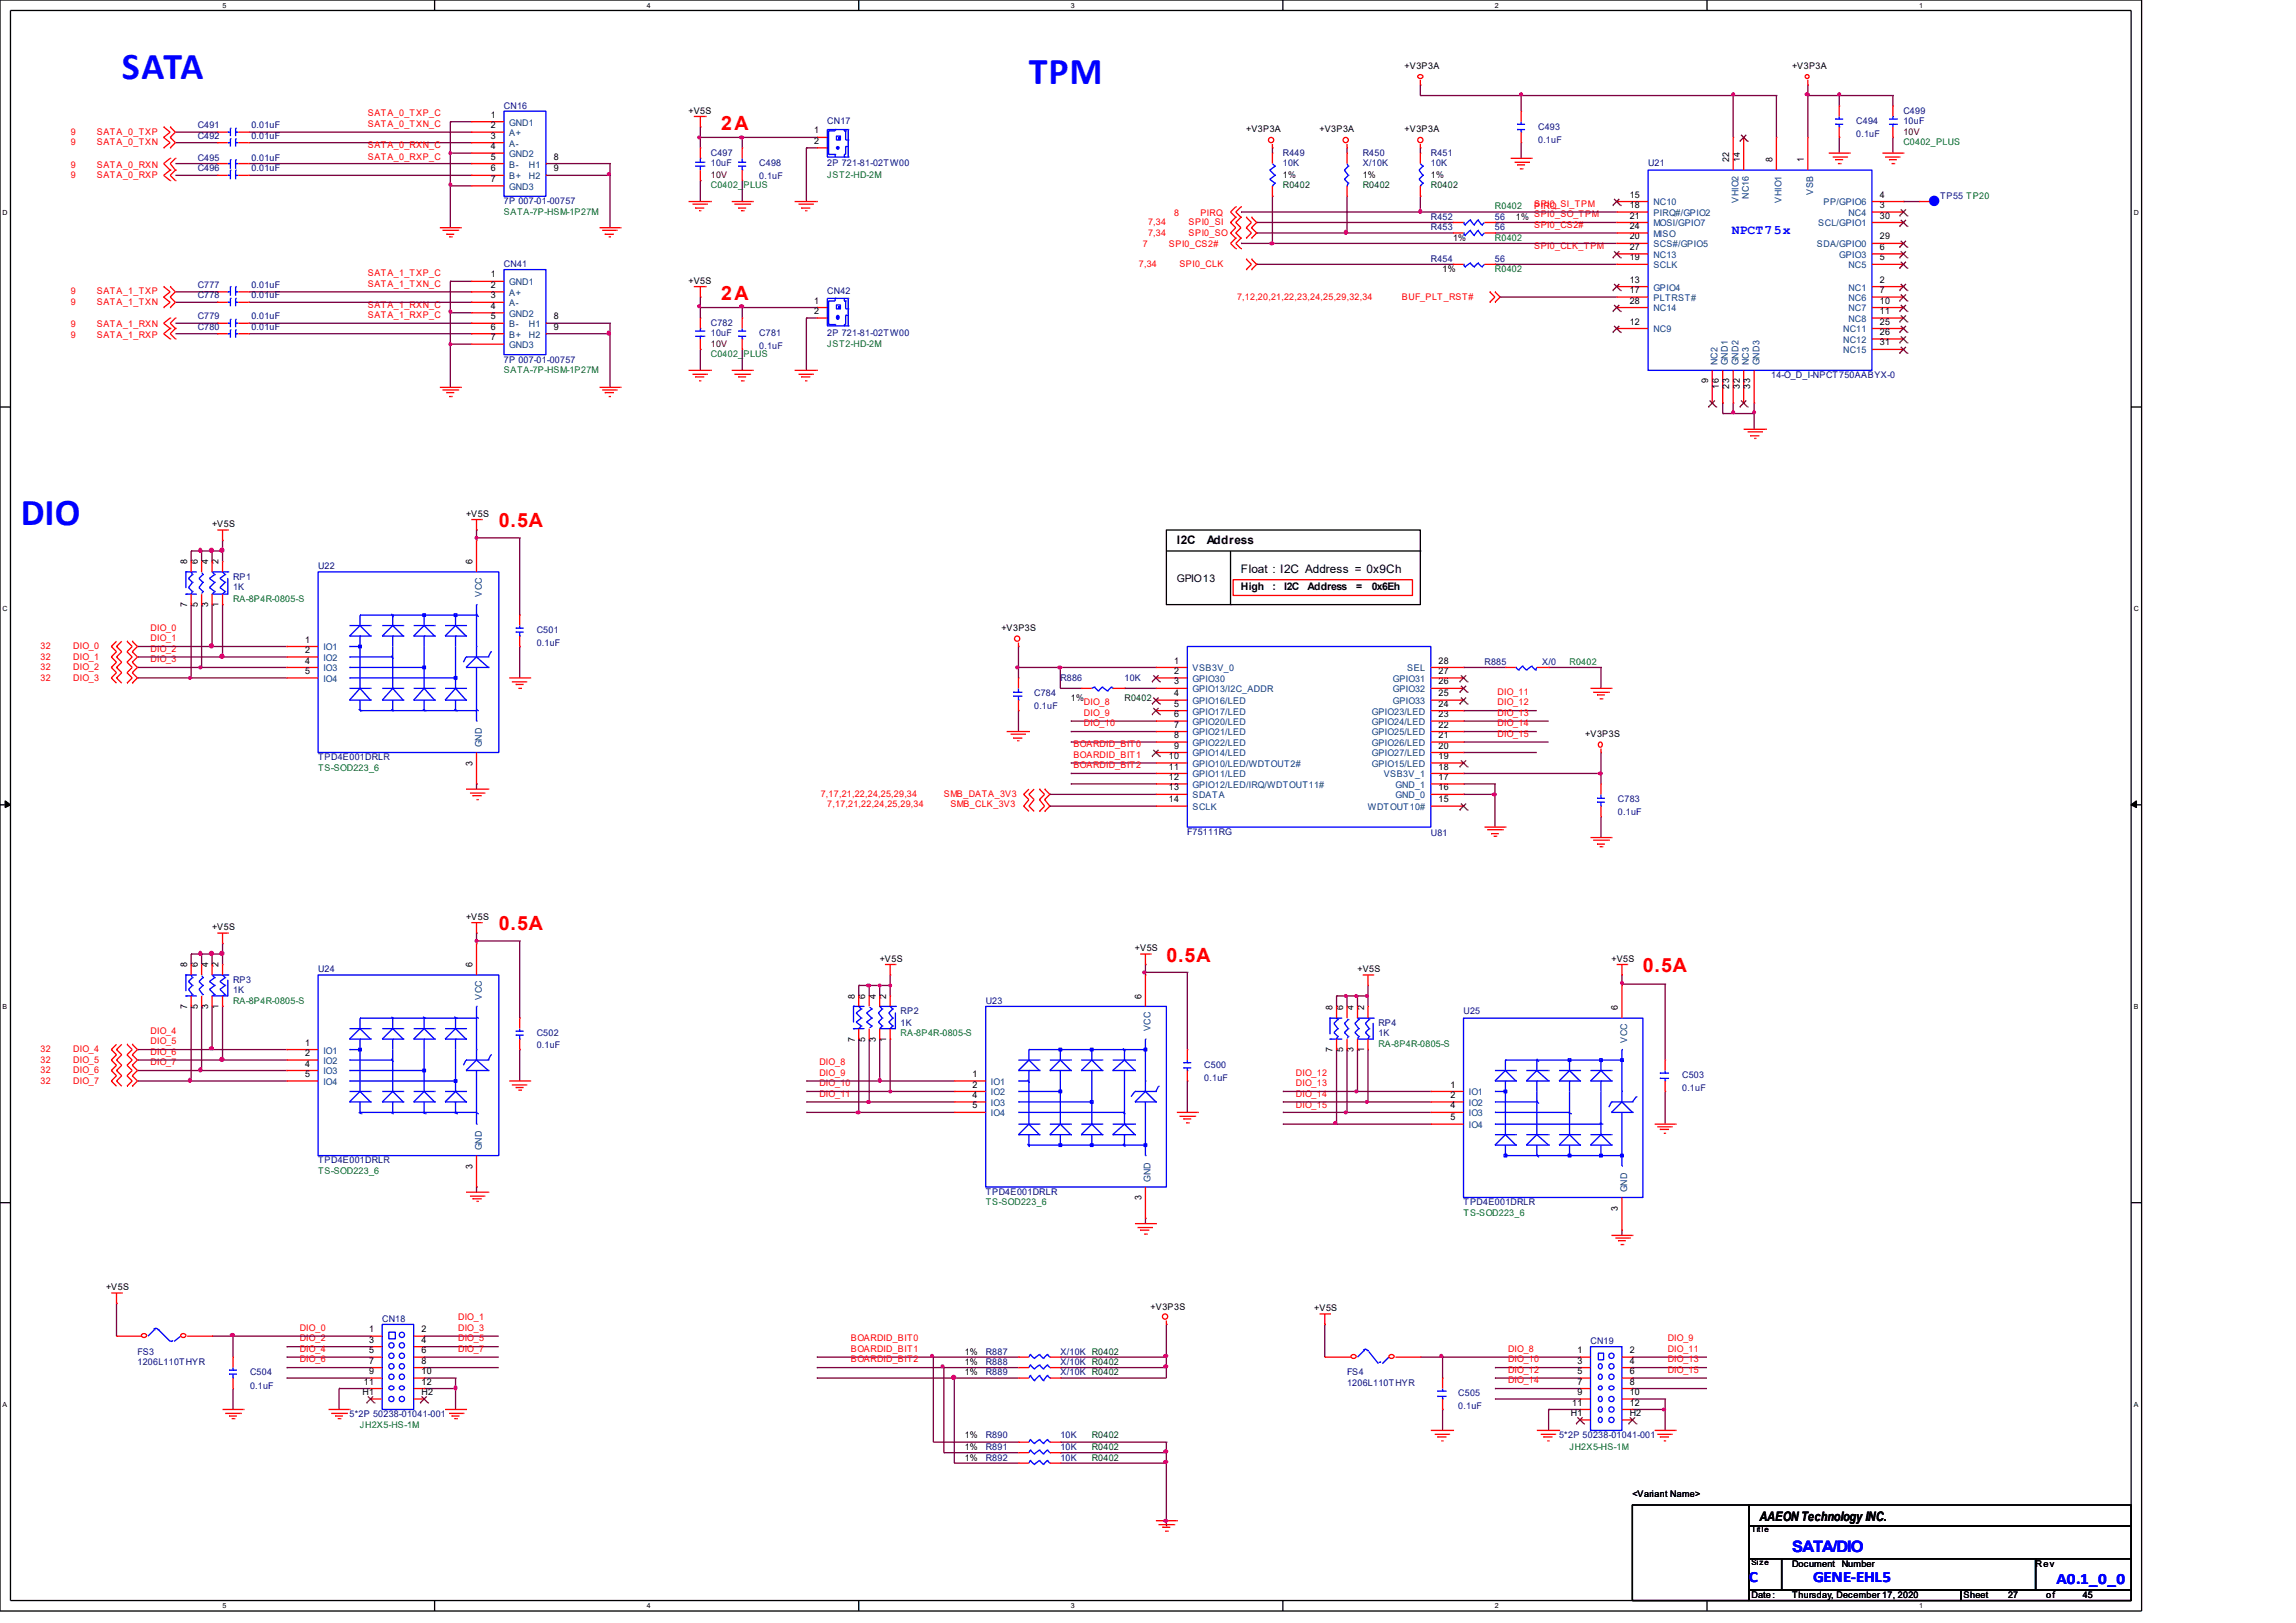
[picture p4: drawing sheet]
<svg xmlns="http://www.w3.org/2000/svg" width="297mm" height="210mm" viewBox="0 0 297 210" stroke-linecap="round" stroke-linejoin="round" font-family="sans-serif">
<defs><g id="words">
<g font-size="4.9" fill="#00f">
<text x="15.7" y="10.2">SATA</text>
<text x="133.1" y="10.8">TPM</text>
<text x="2.7" y="67.9">DIO</text>
</g>
<g font-size="2.5" fill="#f00">
<text x="93.3" y="16.8">2A</text>
<text x="93.3" y="38.8">2A</text>
<text x="64.5" y="68.2">0.5A</text>
<text x="64.5" y="120.4">0.5A</text>
<text x="150.9" y="124.5">0.5A</text>
<text x="212.5" y="125.8">0.5A</text>
</g>
<g font-size="2" fill="#00f">
<text x="231.8" y="200.8">SATA/DIO</text>
<text x="226.2" y="204.7">C</text>
<text x="234.5" y="204.7">GENE-EHL5</text>
<text x="266" y="204.9">A0.1_0_0</text>
</g>
<text font-size="1.7" fill="#00f" x="224" y="30.3">NPCT75x</text>
<text font-size="1.7" x="227.6" y="196.8">AAEON Technology INC.</text>
<g font-size="1.5">
<text x="152.2" y="70.4">I2C</text>
<text x="156.1" y="70.4">Address</text>
<text x="160.5" y="74.2">Float : I2C Address = 0x9Ch</text>
</g>
<g font-size="1.4">
<text x="152.2" y="75.4">GPIO13</text>
<text x="160.5" y="76.4">High</text>
<text x="164.6" y="76.4">:</text>
<text x="166.1" y="76.4">I2C</text>
<text x="169.1" y="76.4">Address</text>
<text x="175.4" y="76.4">=</text>
<text x="177.4" y="76.4">0x6Eh</text>
</g>
<g font-size="1.2">
<text x="181.7" y="9">+V3P3A</text>
<text x="231.8" y="9">+V3P3A</text>
<text x="63.5" y="15.2">1</text>
<text x="63.5" y="16.6">2</text>
<text x="63.5" y="17.9">3</text>
<text x="89.1" y="14.7">+V5S</text>
<text x="105.3" y="17.3">1</text>
<text x="161.2" y="17.1">+V3P3A</text>
<text x="170.7" y="17.1">+V3P3A</text>
<text x="181.7" y="17.1">+V3P3A</text>
<text x="63.5" y="19.3">4</text>
<text x="63.5" y="20.7">5</text>
<text x="63.5" y="22.2">6</text>
<text x="63.5" y="23.5">7</text>
<text x="71.6" y="20.7">8</text>
<text x="71.6" y="22.2">9</text>
<text x="105.3" y="18.6">2</text>
<text x="165.9" y="23">1%</text>
<text x="176.3" y="23">1%</text>
<text x="185.1" y="23">1%</text>
<text x="223.7" y="21" transform="rotate(-90 223.7 21)">22</text>
<text x="225" y="21" transform="rotate(-90 225 21)">14</text>
<text x="229.3" y="21" transform="rotate(-90 229.3 21)">8</text>
<text x="233.3" y="21" transform="rotate(-90 233.3 21)">1</text>
<text x="196.1" y="28.4">1%</text>
<text x="210.8" y="25.6">15</text>
<text x="210.8" y="26.9">18</text>
<text x="210.8" y="28.3">21</text>
<text x="210.8" y="29.6">24</text>
<text x="243.2" y="25.6">4</text>
<text x="243.2" y="28.3">30</text>
<text x="243.2" y="26.9">3</text>
<text x="63.5" y="35.9">1</text>
<text x="186.6" y="35.2">1%</text>
<text x="188" y="31.2">1%</text>
<text x="210.8" y="33.7">19</text>
<text x="210.8" y="31">20</text>
<text x="210.8" y="32.3">27</text>
<text x="243.2" y="31">29</text>
<text x="243.2" y="33.7">5</text>
<text x="243.2" y="32.3">6</text>
<text x="63.5" y="37.3">2</text>
<text x="63.5" y="38.6">3</text>
<text x="63.5" y="40">4</text>
<text x="63.5" y="41.3">5</text>
<text x="71.6" y="41.3">8</text>
<text x="89.1" y="36.7">+V5S</text>
<text x="105.3" y="39.3">1</text>
<text x="105.3" y="40.6">2</text>
<text x="210.8" y="42">12</text>
<text x="210.8" y="36.6">13</text>
<text x="210.8" y="37.9">17</text>
<text x="210.8" y="39.3">28</text>
<text x="243.2" y="36.6">2</text>
<text x="243.2" y="37.9">7</text>
<text x="243.2" y="39.3">10</text>
<text x="243.2" y="40.6">11</text>
<text x="243.2" y="42">25</text>
<text x="63.5" y="42.7">6</text>
<text x="63.5" y="44">7</text>
<text x="71.6" y="42.7">9</text>
<text x="243.2" y="43.3">26</text>
<text x="243.2" y="44.7">31</text>
<text x="221" y="49.6" transform="rotate(-90 221 49.6)">9</text>
<text x="222.3" y="50.3" transform="rotate(-90 222.3 50.3)">16</text>
<text x="223.7" y="50.3" transform="rotate(-90 223.7 50.3)">23</text>
<text x="225" y="50.3" transform="rotate(-90 225 50.3)">32</text>
<text x="226.4" y="50.3" transform="rotate(-90 226.4 50.3)">33</text>
<text x="27.4" y="68.2">+V5S</text>
<text x="60.3" y="66.9">+V5S</text>
<text x="24.2" y="73" transform="rotate(-90 24.2 73)">8</text>
<text x="25.6" y="73" transform="rotate(-90 25.6 73)">6</text>
<text x="26.9" y="73" transform="rotate(-90 26.9 73)">4</text>
<text x="28.3" y="73" transform="rotate(-90 28.3 73)">2</text>
<text x="61.1" y="73" transform="rotate(-90 61.1 73)">6</text>
<text x="24.2" y="78.6" transform="rotate(-90 24.2 78.6)">7</text>
<text x="25.6" y="78.6" transform="rotate(-90 25.6 78.6)">5</text>
<text x="26.9" y="78.6" transform="rotate(-90 26.9 78.6)">3</text>
<text x="28.3" y="78.6" transform="rotate(-90 28.3 78.6)">1</text>
<text x="39.5" y="83.1">1</text>
<text x="129.5" y="81.6">+V3P3S</text>
<text x="39.5" y="84.5">2</text>
<text x="39.5" y="85.9">4</text>
<text x="39.5" y="87.2">5</text>
<text x="151.9" y="85.9">1</text>
<text x="151.9" y="87.2">2</text>
<text x="151.9" y="88.6">3</text>
<text x="186.1" y="88.6">26</text>
<text x="186.1" y="87.2">27</text>
<text x="186.1" y="85.9">28</text>
<text x="138.5" y="90.8">1%</text>
<text x="151.9" y="90.1">4</text>
<text x="151.9" y="91.4">5</text>
<text x="151.9" y="92.8">6</text>
<text x="151.9" y="94.1">7</text>
<text x="151.9" y="95.5">8</text>
<text x="186.1" y="95.5">21</text>
<text x="186.1" y="94.1">22</text>
<text x="186.1" y="92.8">23</text>
<text x="186.1" y="91.4">24</text>
<text x="186.1" y="90.1">25</text>
<text x="205.1" y="95.3">+V3P3S</text>
<text x="61.1" y="99.1" transform="rotate(-90 61.1 99.1)">3</text>
<text x="151.2" y="98.2">10</text>
<text x="151.2" y="99.6">11</text>
<text x="151.2" y="100.9">12</text>
<text x="151.9" y="96.9">9</text>
<text x="186.1" y="99.6">18</text>
<text x="186.1" y="98.2">19</text>
<text x="186.1" y="96.9">20</text>
<text x="186.1" y="100.9">17</text>
<text x="151.2" y="102.3">13</text>
<text x="151.2" y="103.8">14</text>
<text x="186.1" y="103.8">15</text>
<text x="186.1" y="102.3">16</text>
<text x="60.3" y="119">+V5S</text>
<text x="24.2" y="125.1" transform="rotate(-90 24.2 125.1)">8</text>
<text x="25.6" y="125.1" transform="rotate(-90 25.6 125.1)">6</text>
<text x="26.9" y="125.1" transform="rotate(-90 26.9 125.1)">4</text>
<text x="27.4" y="120.4">+V5S</text>
<text x="28.3" y="125.1" transform="rotate(-90 28.3 125.1)">2</text>
<text x="61.1" y="125.1" transform="rotate(-90 61.1 125.1)">6</text>
<text x="113.8" y="124.5">+V5S</text>
<text x="146.8" y="123.1">+V5S</text>
<text x="175.6" y="125.8">+V5S</text>
<text x="208.4" y="124.5">+V5S</text>
<text x="24.2" y="130.6" transform="rotate(-90 24.2 130.6)">7</text>
<text x="25.6" y="130.6" transform="rotate(-90 25.6 130.6)">5</text>
<text x="26.9" y="130.6" transform="rotate(-90 26.9 130.6)">3</text>
<text x="28.3" y="130.6" transform="rotate(-90 28.3 130.6)">1</text>
<text x="110.6" y="129.2" transform="rotate(-90 110.6 129.2)">8</text>
<text x="111.9" y="129.2" transform="rotate(-90 111.9 129.2)">6</text>
<text x="113.3" y="129.2" transform="rotate(-90 113.3 129.2)">4</text>
<text x="114.6" y="129.2" transform="rotate(-90 114.6 129.2)">2</text>
<text x="147.7" y="129.2" transform="rotate(-90 147.7 129.2)">6</text>
<text x="172.4" y="130.7" transform="rotate(-90 172.4 130.7)">8</text>
<text x="173.7" y="130.7" transform="rotate(-90 173.7 130.7)">6</text>
<text x="175.1" y="130.7" transform="rotate(-90 175.1 130.7)">4</text>
<text x="176.4" y="130.7" transform="rotate(-90 176.4 130.7)">2</text>
<text x="209.3" y="130.7" transform="rotate(-90 209.3 130.7)">6</text>
<text x="39.5" y="135.3">1</text>
<text x="39.5" y="136.7">2</text>
<text x="110.6" y="134.8" transform="rotate(-90 110.6 134.8)">7</text>
<text x="111.9" y="134.8" transform="rotate(-90 111.9 134.8)">5</text>
<text x="113.3" y="134.8" transform="rotate(-90 113.3 134.8)">3</text>
<text x="114.6" y="134.8" transform="rotate(-90 114.6 134.8)">1</text>
<text x="172.4" y="136.1" transform="rotate(-90 172.4 136.1)">7</text>
<text x="173.7" y="136.1" transform="rotate(-90 173.7 136.1)">5</text>
<text x="175.1" y="136.1" transform="rotate(-90 175.1 136.1)">3</text>
<text x="176.4" y="136.1" transform="rotate(-90 176.4 136.1)">1</text>
<text x="39.5" y="138">4</text>
<text x="39.5" y="139.4">5</text>
<text x="125.8" y="139.4">1</text>
<text x="125.8" y="140.7">2</text>
<text x="125.8" y="142.1">4</text>
<text x="125.8" y="143.4">5</text>
<text x="187.6" y="140.7">1</text>
<text x="187.6" y="142.1">2</text>
<text x="187.6" y="143.4">4</text>
<text x="187.6" y="144.9">5</text>
<text x="61.1" y="151.2" transform="rotate(-90 61.1 151.2)">3</text>
<text x="147.7" y="155.3" transform="rotate(-90 147.7 155.3)">3</text>
<text x="209.3" y="156.6" transform="rotate(-90 209.3 156.6)">3</text>
<text x="13.7" y="167">+V5S</text>
<text x="47.8" y="172.4">1</text>
<text x="47.8" y="173.7">3</text>
<text x="54.5" y="172.4">2</text>
<text x="54.5" y="173.7">4</text>
<text x="148.8" y="169.5">+V3P3S</text>
<text x="170" y="169.7">+V5S</text>
<text x="47.1" y="179.2">11</text>
<text x="47.8" y="175.1">5</text>
<text x="47.8" y="176.4">7</text>
<text x="47.8" y="177.8">9</text>
<text x="54.5" y="175.1">6</text>
<text x="54.5" y="176.4">8</text>
<text x="54.5" y="177.8">10</text>
<text x="54.5" y="179.2">12</text>
<text x="124.8" y="175.3">1%</text>
<text x="124.8" y="176.6">1%</text>
<text x="124.8" y="178">1%</text>
<text x="204" y="175.1">1</text>
<text x="204" y="176.4">3</text>
<text x="204" y="177.8">5</text>
<text x="204" y="179.2">7</text>
<text x="210.8" y="175.1">2</text>
<text x="210.8" y="176.4">4</text>
<text x="210.8" y="177.8">6</text>
<text x="210.8" y="179.2">8</text>
<text x="46.9" y="180.5">H1</text>
<text x="54.5" y="180.5">H2</text>
<text x="203.2" y="183.2">H1</text>
<text x="203.4" y="181.9">11</text>
<text x="204" y="180.5">9</text>
<text x="210.8" y="180.5">10</text>
<text x="210.8" y="181.9">12</text>
<text x="210.8" y="183.2">H2</text>
<text x="124.8" y="186.1">1%</text>
<text x="124.8" y="187.6">1%</text>
<text x="124.8" y="189">1%</text>
<text x="211.2" y="193.7">&lt;Variant Name&gt;</text>
<text x="231.8" y="202.7">Document</text>
<text x="238.2" y="202.7">Number</text>
<text x="263.3" y="202.7">Rev</text>
<text x="226.6" y="206.8">Date:</text>
<text x="231.8" y="206.8">Thursday, December 17, 2020</text>
<text x="254" y="206.8">Sheet</text>
<text x="259.8" y="206.8">27</text>
<text x="264.7" y="206.8">of</text>
<text x="269.4" y="206.8">45</text>
</g>
<g font-size="1.2" fill="#f00">
<text x="9.1" y="17.4">9</text>
<text x="12.5" y="17.4">SATA_0_TXP</text>
<text x="47.6" y="15.1">SATA_0_TXP_C</text>
<text x="47.6" y="16.4">SATA_0_TXN_C</text>
<text x="9.1" y="18.8">9</text>
<text x="9.1" y="21.7">9</text>
<text x="9.1" y="23">9</text>
<text x="12.5" y="18.8">SATA_0_TXN</text>
<text x="12.5" y="21.7">SATA_0_RXN</text>
<text x="12.5" y="23">SATA_0_RXP</text>
<text x="47.6" y="19.1">SATA_0_RXN_C</text>
<text x="47.6" y="20.7">SATA_0_RXP_C</text>
<text x="148.5" y="29.1">7,34</text>
<text x="151.9" y="27.9">8</text>
<text x="153.8" y="29.1">SPI0_SI</text>
<text x="155.3" y="27.9">PIRQ</text>
<text x="198.5" y="28.1">SPI0_SO_TPM</text>
<text x="198.5" y="26.8">SPI0_SI_TPM</text>
<text x="198.5" y="27.1">PIRQ</text>
<text x="198.5" y="29.5">SPI0_CS2#</text>
<text x="47.6" y="35.7">SATA_1_TXP_C</text>
<text x="147.3" y="34.5">7,34</text>
<text x="147.8" y="32">7</text>
<text x="148.5" y="30.5">7,34</text>
<text x="151.2" y="32">SPI0_CS2#</text>
<text x="152.6" y="34.5">SPI0_CLK</text>
<text x="153.8" y="30.5">SPI0_SO</text>
<text x="198.5" y="32.2">SPI0_CLK_TPM</text>
<text x="9.1" y="38.1">9</text>
<text x="9.1" y="39.5">9</text>
<text x="12.5" y="38.1">SATA_1_TXP</text>
<text x="12.5" y="39.5">SATA_1_TXN</text>
<text x="47.6" y="39.8">SATA_1_RXN_C</text>
<text x="47.6" y="41.1">SATA_1_RXP_C</text>
<text x="47.6" y="37.1">SATA_1_TXN_C</text>
<text x="160" y="38.8">7,12,20,21,22,23,24,25,29,32,34</text>
<text x="181.4" y="38.8">BUF_PLT_RST#</text>
<text x="9.1" y="42.3">9</text>
<text x="9.1" y="43.7">9</text>
<text x="12.5" y="42.3">SATA_1_RXN</text>
<text x="12.5" y="43.7">SATA_1_RXP</text>
<text x="5.2" y="84">32</text>
<text x="9.5" y="84">DIO_0</text>
<text x="19.5" y="81.6">DIO_0</text>
<text x="19.5" y="83">DIO_1</text>
<text x="5.2" y="85.3">32</text>
<text x="5.2" y="86.7">32</text>
<text x="5.2" y="88.1">32</text>
<text x="9.5" y="85.3">DIO_1</text>
<text x="9.5" y="86.7">DIO_2</text>
<text x="9.5" y="88.1">DIO_3</text>
<text x="19.5" y="85.7">DIO_3</text>
<text x="19.5" y="84.3">DIO_2</text>
<text x="193.7" y="89.9">DIO_11</text>
<text x="140.2" y="91.3">DIO_8</text>
<text x="140.2" y="92.6">DIO_9</text>
<text x="140.2" y="94">DIO_10</text>
<text x="193.7" y="91.3">DIO_12</text>
<text x="193.7" y="92.6">DIO_13</text>
<text x="193.7" y="94">DIO_14</text>
<text x="193.7" y="95.3">DIO_15</text>
<text x="138.9" y="96.7">BOARDID_BIT0</text>
<text x="138.9" y="98">BOARDID_BIT1</text>
<text x="138.9" y="99.4">BOARDID_BIT2</text>
<text x="106.2" y="103.1">7,17,21,22,24,25,29,34</text>
<text x="107" y="104.5">7,17,21,22,24,25,29,34</text>
<text x="122.1" y="103.1">SMB_DATA_3V3</text>
<text x="122.9" y="104.5">SMB_CLK_3V3</text>
<text x="5.2" y="136.1">32</text>
<text x="5.2" y="137.5">32</text>
<text x="9.5" y="136.1">DIO_4</text>
<text x="9.5" y="137.5">DIO_5</text>
<text x="19.5" y="137.8">DIO_7</text>
<text x="19.5" y="136.5">DIO_6</text>
<text x="19.5" y="133.8">DIO_4</text>
<text x="19.5" y="135.1">DIO_5</text>
<text x="106" y="137.8">DIO_8</text>
<text x="5.2" y="138.9">32</text>
<text x="5.2" y="140.2">32</text>
<text x="9.5" y="138.9">DIO_6</text>
<text x="9.5" y="140.2">DIO_7</text>
<text x="106" y="141.9">DIO_11</text>
<text x="106" y="140.5">DIO_10</text>
<text x="106" y="139.2">DIO_9</text>
<text x="167.6" y="143.4">DIO_15</text>
<text x="167.6" y="141.9">DIO_14</text>
<text x="167.6" y="139.2">DIO_12</text>
<text x="167.6" y="140.5">DIO_13</text>
<text x="38.8" y="172.2">DIO_0</text>
<text x="38.8" y="173.6">DIO_2</text>
<text x="59.3" y="170.9">DIO_1</text>
<text x="59.3" y="172.2">DIO_3</text>
<text x="59.3" y="173.6">DIO_5</text>
<text x="110.1" y="173.6">BOARDID_BIT0</text>
<text x="215.7" y="173.6">DIO_9</text>
<text x="38.8" y="174.9">DIO_4</text>
<text x="38.8" y="176.3">DIO_6</text>
<text x="59.3" y="174.9">DIO_7</text>
<text x="110.1" y="174.9">BOARDID_BIT1</text>
<text x="110.1" y="176.3">BOARDID_BIT2</text>
<text x="195.1" y="174.9">DIO_8</text>
<text x="195.1" y="176.3">DIO_10</text>
<text x="195.1" y="177.6">DIO_12</text>
<text x="195.1" y="179">DIO_14</text>
<text x="215.7" y="174.9">DIO_11</text>
<text x="215.7" y="176.3">DIO_13</text>
<text x="215.7" y="177.6">DIO_15</text>
</g>
<g font-size="1.2" fill="#000080">
<text x="25.6" y="16.6">C491</text>
<text x="25.6" y="17.9">C492</text>
<text x="32.5" y="16.6">0.01uF</text>
<text x="32.5" y="17.9">0.01uF</text>
<text x="65.2" y="14.1">CN16</text>
<text x="107" y="16.1">CN17</text>
<text x="199" y="16.8">C493</text>
<text x="240.1" y="16.1">C494</text>
<text x="240.1" y="17.8">0.1uF</text>
<text x="246.2" y="14.7">C499</text>
<text x="246.2" y="16.1">10uF</text>
<text x="25.6" y="20.8">C495</text>
<text x="25.6" y="22.2">C496</text>
<text x="32.5" y="20.8">0.01uF</text>
<text x="32.5" y="22.2">0.01uF</text>
<text x="91.9" y="20.2">C497</text>
<text x="91.9" y="21.5">10uF</text>
<text x="98.2" y="21.5">C498</text>
<text x="98.2" y="23.2">0.1uF</text>
<text x="107" y="21.5">2P 721-81-02TW00</text>
<text x="165.9" y="20.2">R449</text>
<text x="165.9" y="21.5">10K</text>
<text x="176.3" y="20.2">R450</text>
<text x="176.3" y="21.5">X/10K</text>
<text x="185.1" y="20.2">R451</text>
<text x="185.1" y="21.5">10K</text>
<text x="199" y="18.5">0.1uF</text>
<text x="213.2" y="21.5">U21</text>
<text x="65.2" y="26.4">7P 007-01-00757</text>
<text x="185.1" y="28.4">R452</text>
<text x="185.1" y="29.8">R453</text>
<text x="193.4" y="28.4">56</text>
<text x="193.4" y="29.8">56</text>
<text x="251" y="25.7">TP55 TP20</text>
<text x="65.2" y="34.5">CN41</text>
<text x="185.1" y="33.9">R454</text>
<text x="193.4" y="33.9">56</text>
<text x="25.6" y="37.3">C777</text>
<text x="25.6" y="38.6">C778</text>
<text x="25.6" y="41.3">C779</text>
<text x="32.5" y="37.3">0.01uF</text>
<text x="32.5" y="38.6">0.01uF</text>
<text x="32.5" y="41.3">0.01uF</text>
<text x="107" y="38.1">CN42</text>
<text x="25.6" y="42.7">C780</text>
<text x="32.5" y="42.7">0.01uF</text>
<text x="65.2" y="46.9">7P 007-01-00757</text>
<text x="91.9" y="42.2">C782</text>
<text x="91.9" y="43.5">10uF</text>
<text x="98.2" y="43.5">C781</text>
<text x="98.2" y="45.2">0.1uF</text>
<text x="107" y="43.5">2P 721-81-02TW00</text>
<text x="229.1" y="48.9">14-O_D_I-NPCT750AABYX-0</text>
<text x="30.1" y="75">RP1</text>
<text x="30.1" y="76.4">1K</text>
<text x="41.1" y="73.7">U22</text>
<text x="69.4" y="82">C501</text>
<text x="69.4" y="83.7">0.1uF</text>
<text x="137.2" y="88.1">R886</text>
<text x="145.5" y="88.1">10K</text>
<text x="192" y="86">R885</text>
<text x="199.5" y="86">X/0</text>
<text x="133.8" y="90.1">C784</text>
<text x="133.8" y="91.8">0.1uF</text>
<text x="41.1" y="98.4">TPD4E001DRLR</text>
<text x="209.3" y="103.8">C783</text>
<text x="209.3" y="105.5">0.1uF</text>
<text x="153.6" y="108">F75111RG</text>
<text x="185.1" y="108.2">U81</text>
<text x="41.1" y="125.8">U24</text>
<text x="30.1" y="127.2">RP3</text>
<text x="30.1" y="128.5">1K</text>
<text x="116.5" y="131.2">RP2</text>
<text x="127.5" y="129.9">U23</text>
<text x="189.3" y="131.2">U25</text>
<text x="69.4" y="134.1">C502</text>
<text x="69.4" y="135.6">0.1uF</text>
<text x="116.5" y="132.8">1K</text>
<text x="178.3" y="132.8">RP4</text>
<text x="178.3" y="134.1">1K</text>
<text x="155.8" y="138.2">C500</text>
<text x="155.8" y="139.9">0.1uF</text>
<text x="217.6" y="139.5">C503</text>
<text x="217.6" y="141.2">0.1uF</text>
<text x="41.1" y="150.5">TPD4E001DRLR</text>
<text x="127.5" y="154.6">TPD4E001DRLR</text>
<text x="189.3" y="156">TPD4E001DRLR</text>
<text x="49.4" y="171">CN18</text>
<text x="205.7" y="173.9">CN19</text>
<text x="17.8" y="175.3">FS3</text>
<text x="17.8" y="176.6">1206L110THYR</text>
<text x="32.3" y="178">C504</text>
<text x="32.3" y="179.7">0.1uF</text>
<text x="127.5" y="175.3">R887</text>
<text x="127.5" y="176.6">R888</text>
<text x="127.5" y="178">R889</text>
<text x="137.2" y="175.3">X/10K R0402</text>
<text x="137.2" y="176.6">X/10K R0402</text>
<text x="137.2" y="178">X/10K R0402</text>
<text x="174.2" y="178">FS4</text>
<text x="174.2" y="179.3">1206L110THYR</text>
<text x="45.2" y="183.4">5*2P 50238-01041-001</text>
<text x="188.6" y="180.7">C505</text>
<text x="188.6" y="182.4">0.1uF</text>
<text x="127.5" y="186.1">R890</text>
<text x="127.5" y="187.6">R891</text>
<text x="127.5" y="189">R892</text>
<text x="137.2" y="186.1">10K</text>
<text x="137.2" y="187.6">10K</text>
<text x="137.2" y="189">10K</text>
<text x="201.7" y="186.1">5*2P 50238-01041-001</text>
</g>
<g font-size="1.2" fill="#004080">
<text x="65.9" y="16.3">GND1</text>
<text x="65.9" y="17.6">A+</text>
<text x="65.9" y="19">A-</text>
<text x="65.9" y="20.3">GND2</text>
<text x="65.9" y="21.7">B-</text>
<text x="65.9" y="23.2">B+</text>
<text x="68.4" y="21.7">H1</text>
<text x="68.4" y="23.2">H2</text>
<text x="65.9" y="24.6">GND3</text>
<text x="213.9" y="26.6">NC10</text>
<text x="213.9" y="27.9">PIRQ#/GPIO2</text>
<text x="213.9" y="29.3">MOSI/GPIO7</text>
<text x="224.9" y="26.2" transform="rotate(-90 224.9 26.2)">VHIO2</text>
<text x="226.2" y="25.7" transform="rotate(-90 226.2 25.7)">NC16</text>
<text x="230.5" y="26.2" transform="rotate(-90 230.5 26.2)">VHIO1</text>
<text x="234.5" y="25.2" transform="rotate(-90 234.5 25.2)">VSB</text>
<text x="235.2" y="29.3">SCL/GPIO1</text>
<text x="235.9" y="26.6">PP/GPIO6</text>
<text x="239.1" y="27.9">NC4</text>
<text x="213.9" y="34.7">SCLK</text>
<text x="213.9" y="32">SCS#/GPIO5</text>
<text x="213.9" y="30.6">MISO</text>
<text x="213.9" y="33.4">NC13</text>
<text x="235" y="32">SDA/GPIO0</text>
<text x="237.9" y="33.4">GPIO3</text>
<text x="239.1" y="34.7">NC5</text>
<text x="65.9" y="36.9">GND1</text>
<text x="65.9" y="38.3">A+</text>
<text x="65.9" y="39.6">A-</text>
<text x="65.9" y="41">GND2</text>
<text x="213.9" y="37.6">GPIO4</text>
<text x="213.9" y="38.9">PLTRST#</text>
<text x="213.9" y="40.3">NC14</text>
<text x="239.1" y="37.6">NC1</text>
<text x="239.1" y="38.9">NC6</text>
<text x="239.1" y="40.3">NC7</text>
<text x="239.1" y="41.7">NC8</text>
<text x="65.9" y="42.3">B-</text>
<text x="65.9" y="43.7">B+</text>
<text x="65.9" y="45">GND3</text>
<text x="68.4" y="42.3">H1</text>
<text x="68.4" y="43.7">H2</text>
<text x="213.9" y="43">NC9</text>
<text x="222.2" y="47.2" transform="rotate(-90 222.2 47.2)">NC2</text>
<text x="223.5" y="47.2" transform="rotate(-90 223.5 47.2)">GND1</text>
<text x="224.9" y="47.2" transform="rotate(-90 224.9 47.2)">GND2</text>
<text x="226.2" y="47.2" transform="rotate(-90 226.2 47.2)">NC3</text>
<text x="227.6" y="47.2" transform="rotate(-90 227.6 47.2)">GND3</text>
<text x="238.4" y="43">NC11</text>
<text x="238.4" y="44.4">NC12</text>
<text x="238.4" y="45.7">NC15</text>
<text x="62.3" y="77.2" transform="rotate(-90 62.3 77.2)">VCC</text>
<text x="41.8" y="84.2">IO1</text>
<text x="41.8" y="85.5">IO2</text>
<text x="41.8" y="86.9">IO3</text>
<text x="41.8" y="88.2">IO4</text>
<text x="154.3" y="86.9">VSB3V_0</text>
<text x="154.3" y="88.2">GPIO30</text>
<text x="154.3" y="89.6">GPIO13/I2C_ADDR</text>
<text x="180.2" y="89.6">GPIO32</text>
<text x="180.2" y="88.2">GPIO31</text>
<text x="182" y="86.9">SEL</text>
<text x="154.3" y="91.1">GPIO16/LED</text>
<text x="154.3" y="92.5">GPIO17/LED</text>
<text x="154.3" y="93.8">GPIO20/LED</text>
<text x="154.3" y="95.2">GPIO21/LED</text>
<text x="177.5" y="95.2">GPIO25/LED</text>
<text x="177.5" y="93.8">GPIO24/LED</text>
<text x="177.5" y="92.5">GPIO23/LED</text>
<text x="180.2" y="91.1">GPIO33</text>
<text x="62.3" y="96.7" transform="rotate(-90 62.3 96.7)">GND</text>
<text x="154.3" y="96.5">GPIO22/LED</text>
<text x="154.3" y="97.9">GPIO14/LED</text>
<text x="154.3" y="99.2">GPIO10/LED/WDTOUT2#</text>
<text x="154.3" y="100.6">GPIO11/LED</text>
<text x="154.3" y="101.9">GPIO12/LED/IRQ/WDTOUT11#</text>
<text x="177.5" y="99.2">GPIO15/LED</text>
<text x="177.5" y="97.9">GPIO27/LED</text>
<text x="177.5" y="96.5">GPIO26/LED</text>
<text x="179" y="100.6">VSB3V_1</text>
<text x="180.5" y="101.9">GND_1</text>
<text x="154.3" y="103.3">SDATA</text>
<text x="154.3" y="104.8">SCLK</text>
<text x="177" y="104.8">WDTOUT10#</text>
<text x="180.5" y="103.3">GND_0</text>
<text x="62.3" y="129.4" transform="rotate(-90 62.3 129.4)">VCC</text>
<text x="41.8" y="136.3">IO1</text>
<text x="41.8" y="137.7">IO2</text>
<text x="148.8" y="133.4" transform="rotate(-90 148.8 133.4)">VCC</text>
<text x="210.5" y="135" transform="rotate(-90 210.5 135)">VCC</text>
<text x="41.8" y="139">IO3</text>
<text x="41.8" y="140.4">IO4</text>
<text x="128.2" y="140.4">IO1</text>
<text x="128.2" y="141.7">IO2</text>
<text x="128.2" y="143.1">IO3</text>
<text x="190" y="141.7">IO1</text>
<text x="190" y="143.1">IO2</text>
<text x="62.3" y="148.8" transform="rotate(-90 62.3 148.8)">GND</text>
<text x="128.2" y="144.4">IO4</text>
<text x="190" y="144.4">IO3</text>
<text x="190" y="146">IO4</text>
<text x="148.8" y="152.9" transform="rotate(-90 148.8 152.9)">GND</text>
<text x="210.5" y="154.3" transform="rotate(-90 210.5 154.3)">GND</text>
</g>
<g font-size="1.2" fill="#400000">
<text x="246.2" y="17.4">10V</text>
<text x="91.9" y="23">10V</text>
<text x="91.9" y="44.9">10V</text>
</g>
<g font-size="1.2" fill="#008000">
<text x="107" y="23">JST2-HD-2M</text>
<text x="246.2" y="18.8">C0402_PLUS</text>
<text x="65.2" y="27.8">SATA-7P-HSM-1P27M</text>
<text x="91.9" y="24.4">C0402_PLUS</text>
<text x="193.4" y="27.1">R0402</text>
<text x="193.4" y="35.2">R0402</text>
<text x="193.4" y="31.2">R0402</text>
<text x="91.9" y="46.2">C0402_PLUS</text>
<text x="107" y="44.9">JST2-HD-2M</text>
<text x="65.2" y="48.3">SATA-7P-HSM-1P27M</text>
<text x="30.1" y="77.9">RA-8P4R-0805-S</text>
<text x="203" y="86">R0402</text>
<text x="41.1" y="99.7">TS-SOD223_6</text>
<text x="30.1" y="129.9">RA-8P4R-0805-S</text>
<text x="116.5" y="134.1">RA-8P4R-0805-S</text>
<text x="178.3" y="135.5">RA-8P4R-0805-S</text>
<text x="41.1" y="151.9">TS-SOD223_6</text>
<text x="127.5" y="156">TS-SOD223_6</text>
<text x="189.3" y="157.3">TS-SOD223_6</text>
<text x="46.6" y="184.7">JH2X5-HS-1M</text>
<text x="203" y="187.6">JH2X5-HS-1M</text>
</g>
<g font-size="1.2" fill="#004000">
<text x="165.9" y="24.4">R0402</text>
<text x="176.3" y="24.4">R0402</text>
<text x="185.1" y="24.4">R0402</text>
<text x="145.5" y="90.8">R0402</text>
<text x="141.2" y="186.1">R0402</text>
<text x="141.2" y="187.6">R0402</text>
<text x="141.2" y="189">R0402</text>
</g>
<g font-size="1">
<text x="226.6" y="198.3">Tit le</text>
<text x="226.6" y="202.5">Size</text>
</g>
<g font-size=".9">
<text x="28.8" y="1">5</text>
<text x="83.7" y="1">4</text>
<text x="138.5" y="1">3</text>
<text x="193.4" y="1">2</text>
<text x="248.2" y="1">1</text>
<text x=".3" y="27.8">D</text>
<text x="276" y="27.8">D</text>
<text x=".3" y="79.1">C</text>
<text x="276" y="79.1">C</text>
<text x=".3" y="130.6">B</text>
<text x="276" y="130.6">B</text>
<text x=".3" y="182">A</text>
<text x="276" y="182">A</text>
<text x="28.8" y="208.1">5</text>
<text x="83.7" y="208.1">4</text>
<text x="138.5" y="208.1">3</text>
<text x="193.4" y="208.1">2</text>
<text x="248.2" y="208.1">1</text>
</g>
</g></defs>
<path d="M0 0h277v208.4h-277zM1.4 1.4h274.3v205.7h-274.3z" fill="none" stroke="#000" stroke-width=".17"/>
<g fill="#fff">
<path d="M28.8 .2h.5v1h-.5z" fill-rule="evenodd"/>
<path d="M28.8 207.3h.5v1h-.5z" fill-rule="evenodd"/>
</g>
<path d="M56.2 0v1.4M56.2 207.1v1.3" fill="none" stroke="#000" stroke-width=".17"/>
<g fill="#fff">
<path d="M83.7 .2h.5v1h-.5z" fill-rule="evenodd"/>
<path d="M83.7 207.3h.5v1h-.5z" fill-rule="evenodd"/>
</g>
<path d="M111.1 0v1.4M111.1 207.1v1.3" fill="none" stroke="#000" stroke-width=".17"/>
<g fill="#fff">
<path d="M138.5 .2h.5v1h-.5z" fill-rule="evenodd"/>
<path d="M138.5 207.3h.5v1h-.5z" fill-rule="evenodd"/>
</g>
<path d="M165.9 0v1.4M165.9 207.1v1.3" fill="none" stroke="#000" stroke-width=".17"/>
<g fill="#fff">
<path d="M193.4 .2h.5v1h-.5z" fill-rule="evenodd"/>
<path d="M193.4 207.3h.5v1h-.5z" fill-rule="evenodd"/>
</g>
<path d="M220.8 0v1.4M220.8 207.1v1.3" fill="none" stroke="#000" stroke-width=".17"/>
<g fill="#fff">
<path d="M248.2 .2h.6v1h-.6z" fill-rule="evenodd"/>
<path d="M248.2 207.3h.6v1h-.6z" fill-rule="evenodd"/>
<path d="M.3 26.9h.7v1h-.7z" fill-rule="evenodd"/>
<path d="M276 26.9h.7v1h-.7z" fill-rule="evenodd"/>
<path d="M.3 78.2h.7v1h-.7z" fill-rule="evenodd"/>
<path d="M276 78.2h.7v1h-.7z" fill-rule="evenodd"/>
</g>
<path d="M0 52.7h1.4M275.7 52.7h1.3" fill="none" stroke="#000" stroke-width=".17"/>
<g fill="#fff">
<path d="M.3 129.7h.5v1h-.5z" fill-rule="evenodd"/>
<path d="M276 129.7h.5v1h-.5z" fill-rule="evenodd"/>
</g>
<path d="M0 104.1h1.4M275.7 104.1h1.3" fill="none" stroke="#000" stroke-width=".17"/>
<path d="M.7 103.6l.7 .5-.7 .4zM275.7 104.1l.7-.5v.9z" fill="#000" stroke="#000" stroke-width=".17"/>
<g fill="#fff">
<path d="M.3 181.2h.5v1h-.5z" fill-rule="evenodd"/>
<path d="M276 181.2h.5v1h-.5z" fill-rule="evenodd"/>
</g>
<g fill="none" stroke="#000" stroke-width=".17">
<path d="M150.9 68.6h32.8v9.6h-32.8zM150.9 71.3h32.8M159.2 78.2h.1M159.2 71.3v6.9M183.7 71.3h.1M0 155.6h1.4M275.7 155.6h1.3M211.2 194.7h15v12.4h-15zM226.2 194.7h49.5v2.7h-49.5zM226.2 197.4h49.5v4.3h-49.5zM226.2 201.7h4.3v4h-4.3zM226.2 205.7h27.5v1.4h-27.5z"/>
<path d="M230.5 201.7h32.8v4h-32.8zM253.7 205.7h22v1.4h-22zM263.3 201.7h12.4v4h-12.4z"/>
</g>
<g fill="none" stroke="#f00" stroke-width=".17">
<path d="M21.2 17.8h.1M21.2 16.4h.1M21.2 19.1h.1M21.2 16.4l.8 .7-.8 .7M21.2 17.8l.8 .7-.8 .6M22 16.4h.1M22 17.8h.1M22 19.1h.1M22 16.4l.7 .7-.7 .7M22 17.8l.7 .7-.7 .6M89.7 15.1h1.6M90.6 16.4h.1"/>
<path d="M90.6 15.1v1.3M91.3 15.1h.1M164.6 19.1h.1M164.6 18.6v.5M174.2 19.1h.1M174.2 18.6v.5M183.4 9.8a.32 .32 0 0 1 .4-.1 .32 .32 0 0 1 .2 .3 .32 .32 0 0 1-.4 .2 .32 .32 0 0 1-.2-.4zM183.7 11h.1M183.7 19.1h.1M183.7 10.3v.7M183.7 18.6v.5M196.8 14.4h.1"/>
<path d="M196.8 18.5h.1M196.8 14.4v1.3M196.8 17.1v1.4M233.8 11h.1M233.8 10.3v.7M236.6 19.8h2.7M239.3 19.8h.1M243.5 19.8h2.7M246.2 19.8h.1M21.2 38.4h.1M21.2 37.1h.1M21.2 39.8h.1"/>
<path d="M21.2 37.1l.8 .7-.8 .6M21.2 38.4l.8 .7-.8 .7M22 20.5h.1M22 22h.1M22 23.4h.1M22 37.1h.1M22 38.4h.1M22 39.8h.1M22 20.5l-.8 .7 .8 .8M22 22l-.8 .7 .8 .7M22 37.1l.7 .7-.7 .6M22 38.4l.7 .7-.7 .7"/>
<path d="M22.7 20.5h.1M22.7 22h.1M22.7 23.4h.1M22.7 20.5l-.7 .7 .7 .8M22.7 22l-.7 .7 .7 .7M56.9 29.5h2.7M57.2 29.8h2.1M57.7 30.3h.1M57.7 30.3h1.1M58.1 30.6h.3M58.4 30.6h.1M59.3 29.8h.1"/>
<path d="M59.6 29.5h.1M77.6 29.5h2.7M77.9 29.8h1.9M78.2 30.3h.1M78.2 30.3h1.2M78.7 30.6h.2M78.9 30.6h.1M79.8 29.8h.1M80.3 29.5h.1M89.1 26.1h2.8M89.6 26.4h1.8M89.7 37.1h1.6"/>
<path d="M89.9 26.9h.1M89.9 26.9h1.2M90.4 27.3h.2M90.6 27.3h.1M90.6 38.4h.1M90.6 37.1v1.3M91.3 37.1h.1M91.4 26.4h.1M91.9 26.1h.1M94.7 26.1h2.7M95 26.4h2M95.5 26.9h.1"/>
<path d="M95.5 26.9h1M95.8 27.3h.4M96.2 27.3h.1M97 26.4h.1M97.4 26.1h.1M102.8 26.1h2.9M103.3 26.4h1.9M103.6 26.9h.1M103.6 26.9h1.2M104.1 27.3h.2M104.3 27.3h.1M105.2 26.4h.1"/>
<path d="M105.7 26.1h.1M159.2 30.1h.1M159.2 28.8h.1M159.2 30.1l.7 .7M159.2 28.8l.7 .7-.7 .6M159.9 26.8h.1M159.9 28.1h.1M159.9 30.1h.1M159.9 30.8h.1M159.9 32.2h.1M159.9 28.8h.1M159.9 26.8l-.7 .6 .7 .7"/>
<path d="M159.9 30.8l-.7 .7 .7 .7M159.9 30.1l.6 .7M159.9 28.8l.6 .7-.6 .6M159.9 28.1l-.7 .7M160.5 26.8h.1M160.5 28.1h.1M160.5 30.8h.1M160.5 32.2h.1M160.5 26.8l-.6 .6 .6 .7M160.5 30.8l-.6 .7 .6 .7M160.5 28.1l-.6 .7M161.2 34.9h.1"/>
<path d="M161.2 33.5h.1M161.2 30.8h.1M161.2 29.5h.1M161.2 28.1h.1M161.2 29.5l.7 .6-.7 .7M161.2 33.5l.7 .7-.7 .7M161.2 28.1l.7 .7-.7 .7M161.9 33.5h.1M161.9 34.9h.1M161.9 29.5h.1M161.9 30.8h.1M161.9 28.1h.1"/>
<path d="M161.9 29.5l.7 .6-.7 .7M161.9 33.5l.7 .7-.7 .7M161.9 28.1l.7 .7-.7 .7M192.7 39.1h.1M192.7 37.8h.1M192.7 37.8l.7 .6-.7 .7M193.4 37.8h.1M193.4 39.1h.1M193.4 37.8l.7 .6-.7 .7M195.4 20.5h2.7M195.9 21h1.9M196.3 21.3h.1"/>
<path d="M196.3 21.3h1M196.6 21.8h.3M196.9 21.8h.1M197.8 21h.1M198.1 20.5h.1M237.1 20.3h1.8M237.4 20.7h.1M237.4 20.7h1M237.7 21.2h.4M238.1 21.2h.1M238.9 20.3h.1M243.8 20.3h1.9"/>
<path d="M244.3 20.7h.1M244.3 20.7h1.1M244.7 21.2h.3M245 21.2h.1M245.7 20.3h.1M22 41.1h.1M22 42.5h.1M22 43.9h.1M22 41.1l-.8 .7 .8 .7M22 42.5l-.8 .7 .8 .7M22.7 41.1h.1M22.7 42.5h.1"/>
<path d="M22.7 43.9h.1M22.7 41.1l-.7 .7 .7 .7M22.7 42.5l-.7 .7 .7 .7M56.9 50.1h2.7M57.2 50.5h2.1M57.7 50.8h.1M57.7 50.8h1.1M58.1 51.3h.3M58.4 51.3h.1M59.3 50.5h.1M59.6 50.1h.1M77.6 50.1h2.7"/>
<path d="M77.9 50.5h1.9M78.2 50.8h.1M78.2 50.8h1.2M78.7 51.3h.2M78.9 51.3h.1M79.8 50.5h.1M80.3 50.1h.1M89.1 47.9h2.8M89.6 48.4h1.8M89.9 48.8h.1M89.9 48.8h1.2M90.4 49.3h.2"/>
<path d="M90.6 49.3h.1M91.4 48.4h.1M91.9 47.9h.1M94.7 47.9h2.7M95 48.4h2M95.5 48.8h.1M95.5 48.8h1M95.8 49.3h.4M96.2 49.3h.1M97 48.4h.1M97.4 47.9h.1M102.8 47.9h2.9"/>
<path d="M103.3 48.4h1.9M103.6 48.8h.1M103.6 48.8h1.2M104.1 49.3h.2M104.3 49.3h.1M105.2 48.4h.1M105.7 47.9h.1M225.6 55.5h2.8M226.1 55.9h1.8M226.4 56.4h.1M226.4 56.4h1.2M226.9 56.7h.2"/>
<path d="M227.1 56.7h.1M227.9 55.9h.1M228.4 55.5h.1M28.1 68.6h1.4M28.8 69.9h.1M28.8 68.6v1.3M29.5 68.6h.1M61 67.2h1.3M61.6 68.6h.1M61.6 67.2v1.4M62.3 67.2h.1M159.5 75h23.2v2h-23.2z"/>
<path d="M14.4 83.7h.1M14.4 85h.1M14.4 86.4h.1M14.4 87.7h.1M14.4 85l.7 .7-.7 .7M14.4 83.7l.7 .6-.7 .7M14.4 86.4l.7 .6-.7 .7M14.4 87.7l.7 .7M15.1 83.7h.1M15.1 85h.1M15.1 86.4h.1M15.1 87.7h.1"/>
<path d="M15.1 85l.6 .7-.6 .7M15.1 83.7l.6 .6-.6 .7M15.1 83l-.7 .7M15.1 86.4l.6 .6-.6 .7M15.1 87.7l.6 .7M15.7 83l-.6 .7M16.4 84.3h.1M16.4 83h.1M16.4 85.7h.1M16.4 87h.1M16.4 88.4h.1M16.4 83l.7 .7-.7 .6"/>
<path d="M16.4 85.7l.7 .7-.7 .6M16.4 84.3l.7 .7-.7 .7M16.4 87l.7 .7-.7 .7M17.1 83h.1M17.1 84.3h.1M17.1 85.7h.1M17.1 87h.1M17.1 88.4h.1M17.1 83l.7 .7-.7 .6M17.1 85.7l.7 .7-.7 .6M17.1 84.3l.7 .7-.7 .7M17.1 87l.7 .7-.7 .7"/>
<path d="M65.9 87.7h2.7M66.2 88.2h1.9M66.7 88.6h.1M66.7 88.6h1M67.1 89.1h.3M67.4 89.1h.1M68.1 88.2h.1M68.6 87.7h.1M130.2 94.7h2.9M130.7 95h1.9M131.1 95.5h.1M131.1 95.5h1.1"/>
<path d="M131.6 95.8h.1M131.7 83.7h.1M131.7 95.8h.1M131.7 83.1v.6M132.6 95h.1M133.1 94.7h.1M205.7 89.1h2.7M206.1 89.6h2M206.6 89.9h.1M206.6 89.9h1M206.9 96.1a.3 .3 0 0 1 .4 .3 .3 .3 0 0 1-.4 .2 .41 .41 0 0 1 0-.5zM206.9 90.4h.4"/>
<path d="M207.1 97.4h.1M207.1 96.9v.5M207.3 90.4h.1M208.1 89.6h.1M208.4 89.1h.1M60.3 102.1h2.9M60.8 102.6h1.9M61 119.4h1.3M61.1 103h.1M61.1 103h1.2M61.6 103.5h.2M61.6 119.4v1.3"/>
<path d="M61.8 103.5h.1M62.3 119.4h.1M62.7 102.6h.1M63.2 102.1h.1M132.4 102.8h.1M132.4 104.3h.1M132.4 102.8l.7 .7-.7 .8M132.4 104.3l.7 .7M133.1 102.8h.1M133.1 104.3h.1M133.1 102.8l.7 .7-.7 .8M133.1 102.1l-.7 .7"/>
<path d="M133.1 104.3l.7 .7M133.8 102.1l-.7 .7M134.5 103.5h.1M134.5 102.1h.1M134.5 105h.1M134.5 102.1l.6 .7-.6 .7M134.5 103.5l.6 .8-.6 .7M135.1 102.1h.1M135.1 103.5h.1M135.1 105h.1M135.1 102.1l.7 .7-.7 .7M135.1 103.5l.7 .8-.7 .7"/>
<path d="M192 107h2.7M192.4 107.4h2M192.9 107.9h.1M192.9 107.9h1M193.2 108.2h.3M193.5 108.2h.1M194.4 107.4h.1M194.7 107h.1M205.7 108.4h2.7M206.1 108.7h2M206.6 109.2h.1M206.6 109.2h1"/>
<path d="M206.9 109.6h.4M207.3 109.6h.1M208.1 108.7h.1M208.4 108.4h.1M14.4 135.8h.1M14.4 137.2h.1M14.4 138.5h.1M14.4 139.9h.1M14.4 137.2l.7 .6-.7 .7M14.4 135.8l.7 .7-.7 .7M14.4 138.5l.7 .7-.7 .7M14.4 139.9l.7 .6"/>
<path d="M15.1 135.8h.1M15.1 137.2h.1M15.1 138.5h.1M15.1 139.9h.1M15.1 137.2l.6 .6-.6 .7M15.1 135.8l.6 .7-.6 .7M15.1 135.1l-.7 .7M15.1 138.5l.6 .7-.6 .7M15.1 139.9l.6 .6M15.7 135.1l-.6 .7M16.4 136.5h.1M16.4 135.1h.1"/>
<path d="M16.4 137.8h.1M16.4 139.2h.1M16.4 135.1l.7 .7-.7 .7M16.4 137.8l.7 .7-.7 .7M16.4 136.5l.7 .7-.7 .6M16.4 139.2l.7 .7-.7 .6M17.1 135.1h.1M17.1 136.5h.1M17.1 137.8h.1M17.1 139.2h.1M17.1 135.1l.7 .7-.7 .7M17.1 137.8l.7 .7-.7 .7"/>
<path d="M17.1 136.5l.7 .7-.7 .6M17.1 139.2l.7 .7-.7 .6M28.1 120.7h1.4M28.8 122.1h.1M28.8 120.7v1.4M29.5 120.7h.1M61.6 120.7h.1M65.9 139.9h2.7M68.6 139.9h.1M114.5 124.8h1.3M115.1 126.2h.1M115.1 124.8v1.4"/>
<path d="M115.8 124.8h.1M147.5 123.4h1.3M148.2 124.8h.1M148.2 123.4v1.4M148.8 123.4h.1M176.3 126.2h1.3M177 127.5h.1M177 126.2v1.3M177.6 126.2h.1M209.1 124.8h1.4M209.8 126.2h.1M209.8 124.8v1.4"/>
<path d="M210.5 124.8h.1M16.4 140.5h.1M17.1 140.5h.1M60.3 154.3h2.9M60.8 154.8h1.9M61.1 155.1h.1M61.1 155.1h1.2M61.6 155.4h.2M61.8 155.4h.1M62.7 154.8h.1M63.2 154.3h.1M66.2 140.4h1.9"/>
<path d="M66.7 140.7h.1M66.7 140.7h1M67.1 141.1h.3M67.4 141.1h.1M68.1 140.4h.1M146.8 158.3h2.7M147.2 158.8h1.8M147.5 159.2h.1M147.5 159.2h1.2M148 159.7h.3M148.3 159.7h.1M149 158.8h.1"/>
<path d="M149.5 158.3h.1M152.2 143.9h2.7M152.6 144.4h2M153.1 144.8h.1M153.1 144.8h1M153.4 145.3h.4M153.8 145.3h.1M154.6 144.4h.1M154.9 143.9h.1M208.4 159.9h2.8M211.2 159.9h.1M214 145.5h2.7"/>
<path d="M214.4 145.8h1.8M214.7 146.1h.1M214.7 146.1h1.2M215.2 146.6h.2M215.4 146.6h.1M216.2 145.8h.1M216.7 145.5h.1M14.4 167.3h1.3M15.1 168.7h.1M15.1 167.3v1.4M15.7 167.3h.1M150.9 171.4h.1"/>
<path d="M150.9 170.9v.5M170.7 170h1.3M171.4 171.4h.1M171.4 170v1.4M172 170h.1M209 160.2h1.8M209.3 160.5h.1M209.3 160.5h1M209.6 161h.4M210 161h.1M210.8 160.2h.1M28.8 182.4h2.7"/>
<path d="M29.1 182.9h2.1M29.6 183.2h.1M29.6 183.2h1M30 183.6h.3M30.3 183.6h.1M31.2 182.9h.1M31.5 182.4h.1M42.5 182.4h2.7M42.8 182.9h2.1M43.3 183.2h.1M43.3 183.2h1.1M43.7 183.6h.3"/>
<path d="M44 183.6h.1M44.9 182.9h.1M45.2 182.4h.1M57.6 182.4h2.7M58.1 182.9h1.8M58.4 183.2h.1M58.4 183.2h1M58.8 183.6h.3M59.1 183.6h.1M59.9 182.9h.1M60.3 182.4h.1M149.5 196.8h2.7"/>
<path d="M149.9 197.3h2M150.4 197.6h.1M150.4 197.6h1M150.7 198.1h.3M151 198.1h.1M151.9 197.3h.1M152.2 196.8h.1M185.1 185.1h2.9M185.6 185.6h1.9M185.9 185.9h.1M185.9 185.9h1.2M186.4 186.4h.2"/>
<path d="M186.6 186.4h.1M187.5 185.6h.1M188 185.1h.1M198.8 185.1h2.9M199.3 185.6h1.9M199.6 185.9h.1M199.6 185.9h1.2M200.2 186.4h.1M200.3 186.4h.1M201.2 185.6h.1M201.7 185.1h.1M214 185.1h2.7"/>
<path d="M214.4 185.6h1.8M214.7 185.9h.1M214.7 185.9h1.2M215.2 186.4h.2M215.4 186.4h.1M216.2 185.6h.1M216.7 185.1h.1"/>
<circle cx="164.4" cy="18.1" r=".34"/>
<circle cx="174.1" cy="18.1" r=".34"/>
<circle cx="183.7" cy="18.1" r=".34"/>
<circle cx="233.8" cy="9.9" r=".25"/>
<circle cx="131.6" cy="82.6" r=".34"/>
<circle cx="150.7" cy="170.3" r=".34"/>
</g>
<g fill="none" stroke="#800040" stroke-width=".17">
<path d="M22.7 17.1h5.4M22.7 18.5h5.4M28.1 17.1h.1M28.1 18.5h.1M32.2 17.1h28.8M32.2 18.5h28.8M58.3 15.7h.1M58.3 19.8h.1M58.3 15.7v13.8M58.3 15.7h2.7M58.3 19.8h2.7M61 17.1h.1"/>
<path d="M61 18.5h.1M90.6 16.4h.1M90.6 17.8h.1M90.6 16.4v2.7M90.6 17.8h15.1M96 17.8h.1M96 17.8v1.3M104.3 19.1h.1M104.3 19.1v7M104.3 19.1h1.4M105.7 17.8h.1M164.6 19.1h.1"/>
<path d="M164.6 19.1v.7M174.2 19.1h.1M174.2 19.1v.7M183.7 11h.1M183.7 12.4h.1M183.7 19.1h.1M183.7 12.4h46.1M183.7 11v1.4M183.7 19.1v.7M196.8 12.4h.1M196.8 18.5h.1M196.8 12.4v2"/>
<path d="M196.8 18.5v2M224.2 12.4h.1M224.2 12.4v5.4M229.8 12.4h.1M229.8 12.4v5.4M233.8 11h.1M233.8 12.4h.1M233.8 12.4h11.1M233.8 11v6.8M237.9 17.8h.1M237.9 12.4h.1M237.9 12.4v1.3"/>
<path d="M237.9 17.8v2M244.9 17.8h.1M244.9 12.4h.1M244.9 12.4v1.3M244.9 17.8v2M22.7 21.2h5.4M22.7 22.7h5.4M22.7 37.8h5.4M22.7 39.1h5.4M28.1 21.2h.1M28.1 22.7h.1M28.1 37.8h.1"/>
<path d="M28.1 39.1h.1M32.2 21.2h28.8M32.2 22.7h28.8M32.2 37.8h28.8M32.2 39.1h28.8M58.3 24h.1M58.3 36.4h.1M58.3 36.4v13.7M58.3 24h2.7M58.3 36.4h2.7M61 21.2h.1M61 22.7h.1"/>
<path d="M61 37.8h.1M61 39.1h.1M70.6 21.2h.1M70.6 22.7h.1M70.6 21.2h8.3M70.6 22.7h8.3M78.9 21.2h.1M78.9 22.7h.1M78.9 21.2v8.3M90.6 23.4h.1M90.6 38.4h.1M90.6 39.8h.1"/>
<path d="M90.6 23.4v2.7M90.6 38.4v2.7M90.6 39.8h15.1M96 26.1h.1M96 39.8h.1M96 23.4v2.7M96 39.8v1.3M105.7 39.8h.1M160.5 27.4h.1M160.5 31.5h.1M160.5 27.4h48.6M160.5 31.5h48.6"/>
<path d="M162.6 34.2h.1M162.6 30.1h.1M162.6 28.8h.1M162.6 30.1h25.4M162.6 28.8h25.4M162.6 34.2h25.4M164.6 25.4h.1M164.6 31.5h.1M164.6 25.4v6.1M174.2 25.4h.1M174.2 30.1h.1M174.2 25.4v4.7"/>
<path d="M183.7 25.4h.1M183.7 27.4h.1M183.7 25.4v2M193.4 30.1h.1M193.4 28.8h.1M193.4 34.2h.1M193.4 30.1h15.7M193.4 28.8h15.7M193.4 34.2h15.7M194.1 38.4h.1M194.1 38.4h15M246.2 26.1h.1"/>
<path d="M246.2 26.1h2M22.7 41.8h5.4M22.7 43.2h5.4M28.1 41.8h.1M28.1 43.2h.1M32.2 41.8h28.8M32.2 43.2h28.8M58.3 44.5h.1M58.3 40.5h.1M58.3 44.5h2.7M58.3 40.5h2.7M61 41.8h.1"/>
<path d="M61 43.2h.1M70.6 41.8h.1M70.6 43.2h.1M70.6 41.8h8.3M70.6 43.2h8.3M78.9 41.8h.1M78.9 43.2h.1M78.9 41.8v8.3M90.6 45.2h.1M90.6 45.2v2.7M96 47.9h.1M96 45.2v2.7"/>
<path d="M104.3 41.1h.1M104.3 41.1v6.8M104.3 41.1h1.4M222.8 53.5h.1M222.8 52.2h.1M222.8 53.5h4.1M222.8 52.2v1.3M224.2 52.2h.1M224.2 53.5h.1M224.2 52.2v1.3M226.9 52.2h.1M226.9 53.5h.1"/>
<path d="M226.9 52.2v3.3M24.7 71.3h.1M24.7 78.2h.1M24.7 71.3h4.1M24.7 71.3v1.3M24.7 78.2v9.5M26.1 71.3h.1M26.1 78.2h.1M26.1 71.3v1.3M26.1 78.2v8.2M27.4 71.3h.1M27.4 78.2h.1"/>
<path d="M27.4 71.3v1.3M27.4 78.2v5.5M28.8 71.3h.1M28.8 69.9h.1M28.8 78.2h.1M28.8 69.9v2.7M28.8 78.2v6.8M61.6 69.6h.1M61.6 68.6h.1M61.6 68.6v1.3M61.6 69.6h5.6M67.2 69.6h.1"/>
<path d="M67.2 69.6v10M17.8 87.7h.1M17.8 86.4h.1M17.8 83.7h.1M17.8 85h.1M17.8 87.7h19.3M17.8 86.4h19.3M17.8 83.7h19.3M17.8 85h19.3M24.7 87.7h.1M26.1 86.4h.1M27.4 83.7h.1"/>
<path d="M28.8 85h.1M67.2 83.7h.1M67.2 83.7v4M131.7 83.7h.1M131.7 91.9h.1M131.7 86.4h.1M131.7 86.4h17.8M131.7 83.7v4M131.7 91.9v2.8M137.2 89.1h.1M137.2 86.4h.1M137.2 89.1h2.7"/>
<path d="M137.2 86.4v2.7M138.5 93.3h.1M138.5 94.7h.1M138.5 96h.1M138.5 98.7h.1M138.5 93.3h11M138.5 94.7h11M138.5 96h11M138.5 98.7h11M145.5 89.1h.1M145.5 89.1h4M189.3 86.4h.1"/>
<path d="M189.3 91.9h.1M189.3 93.3h.1M189.3 94.7h.1M189.3 96h.1M189.3 97.4h.1M189.3 86.4h5.4M189.3 93.3h11M189.3 94.7h9.5M189.3 96h11M189.3 91.9h9.5M189.3 97.4h9.5M200.3 86.4h.1"/>
<path d="M200.3 86.4h6.8M207.1 97.4h.1M207.1 86.4h.1M207.1 86.4v2.7M207.1 97.4v4M61.6 101.4h.1M61.6 101.4v.7M135.8 102.8h.1M135.8 104.3h.1M135.8 102.8h13.7M135.8 104.3h13.7M138.5 100.1h.1"/>
<path d="M138.5 101.4h.1M138.5 101.4h11M138.5 100.1h11M189.3 101.4h.1M189.3 102.8h.1M189.3 100.1h.1M189.3 101.4h4.1M189.3 102.8h4.1M189.3 100.1h17.8M193.4 101.4h.1M193.4 102.8h.1M193.4 101.4v5.6"/>
<path d="M207.1 105.7h.1M207.1 100.1h.1M207.1 105.7v2.7M17.8 139.9h.1M17.8 138.5h.1M17.8 135.8h.1M17.8 137.2h.1M17.8 137.2h19.3M17.8 135.8h19.3M17.8 138.5h19.3M17.8 139.9h19.3M24.7 130.2h.1"/>
<path d="M24.7 139.9h.1M24.7 123.4h.1M24.7 123.4v1.4M24.7 130.2v9.7M24.7 123.4h4.1M26.1 130.2h.1M26.1 138.5h.1M26.1 123.4h.1M26.1 123.4v1.4M26.1 130.2v8.3M27.4 130.2h.1M27.4 135.8h.1"/>
<path d="M27.4 123.4h.1M27.4 123.4v1.4M27.4 130.2v5.6M28.8 130.2h.1M28.8 137.2h.1M28.8 123.4h.1M28.8 122.1h.1M28.8 122.1v2.7M28.8 130.2v7M61.6 121.8h.1M61.6 120.7h.1M61.6 120.7v1.4"/>
<path d="M61.6 121.8h5.6M67.2 135.8h.1M67.2 121.8h.1M67.2 121.8v9.9M67.2 135.8v4.1M104.3 139.9h.1M104.3 139.9h19.1M111.1 134.5h.1M111.1 127.5h.1M111.1 127.5v1.4M111.1 134.5v9.4M111.1 127.5h4"/>
<path d="M112.4 134.5h.1M112.4 127.5h.1M112.4 127.5v1.4M112.4 134.5v8.1M113.8 134.5h.1M113.8 139.9h.1M113.8 127.5h.1M113.8 127.5v1.4M113.8 134.5v5.4M115.1 134.5h.1M115.1 127.5h.1M115.1 126.2h.1"/>
<path d="M115.1 126.2v2.7M115.1 134.5v6.7M148.2 125.8h.1M148.2 124.8h.1M148.2 124.8v1.4M148.2 125.8h5.4M153.6 139.9h.1M153.6 125.8h.1M153.6 125.8v10M153.6 139.9v4M172.9 135.8h.1M172.9 128.9h.1"/>
<path d="M172.9 128.9v1.3M172.9 135.8v9.7M172.9 128.9h4.1M174.2 135.8h.1M174.2 128.9h.1M174.2 128.9v1.3M174.2 135.8v8.1M175.6 135.8h.1M175.6 128.9h.1M175.6 128.9v1.3M175.6 135.8v5.4M177 135.8h.1"/>
<path d="M177 128.9h.1M177 127.5h.1M177 127.5v2.7M177 135.8v6.8M209.8 127.3h.1M209.8 126.2h.1M209.8 126.2v1.3M209.8 127.3h5.6M215.4 127.3h.1M215.4 127.3v9.9M61.6 153.6h.1M61.6 153.6v.7"/>
<path d="M104.3 143.9h.1M104.3 142.6h.1M104.3 141.2h.1M104.3 141.2h19.1M104.3 142.6h19.1M104.3 143.9h19.1M111.1 143.9h.1M112.4 142.6h.1M115.1 141.2h.1M148.2 157.6h.1M148.2 157.6v.7M165.9 145.5h.1"/>
<path d="M165.9 143.9h.1M165.9 141.2h.1M165.9 142.6h.1M165.9 141.2h19.2M165.9 142.6h19.2M165.9 143.9h19.2M165.9 145.5h19.2M172.9 145.5h.1M174.2 143.9h.1M175.6 141.2h.1M177 142.6h.1M209.8 159.2h.1"/>
<path d="M209.8 159.2v.7M215.4 141.2h.1M215.4 141.2v4.3M15.1 168.7h.1M15.1 168.7v4.2M27.4 172.9h.1M27.4 172.9h20.5M30.1 179.7h.1M30.1 172.9h.1M30.1 172.9v2.7M30.1 179.7v2.7M37.1 174.2h.1"/>
<path d="M37.1 175.6h.1M37.1 177h.1M37.1 178.3h.1M37.1 175.6h10.8M37.1 174.2h10.8M37.1 177h10.8M37.1 178.3h10.8M43.9 179.7h.1M43.9 179.7v2.7M43.9 179.7h4M54.9 172.9h.1M54.9 174.2h.1"/>
<path d="M54.9 175.6h.1M54.9 177h.1M54.9 178.3h.1M54.9 179.7h.1M54.9 175.6h9.6M54.9 174.2h9.6M54.9 177h9.6M54.9 178.3h4M54.9 172.9h9.6M54.9 179.7h4M58.9 178.3h.1M58.9 179.7h.1"/>
<path d="M58.9 178.3v4.1M105.7 175.6h.1M105.7 177h.1M105.7 178.3h.1M105.7 175.6h26M105.7 177h26M105.7 178.3h26M120.7 175.6h.1M120.7 175.6v11h11M122.1 177h.1M122.1 177v11M123.4 178.3h.1"/>
<path d="M123.4 178.3v11M131.7 175.6h.1M137.2 175.6h.1M137.2 177h.1M137.2 178.3h.1M137.2 175.6h13.7M137.2 177h13.7M150.9 177h.1M150.9 175.6h.1M150.9 171.4h.1M150.9 171.4v6.9h-13.7M171.4 171.4h.1"/>
<path d="M171.4 171.4v4.2M183.7 175.6h.1M183.7 175.6h20.7M186.6 175.6h.1M186.6 175.6v2.7M193.4 177h.1M193.4 178.3h.1M193.4 179.7h.1M193.4 177h11M193.4 178.3h11M193.4 179.7h11M211.2 175.6h.1"/>
<path d="M211.2 177h.1M211.2 178.3h.1M211.2 179.7h.1M211.2 175.6h9.6M211.2 177h9.6M211.2 178.3h9.6M211.2 179.7h9.6M122.1 188h.1M122.1 188h9.6M123.4 189.3h.1M123.4 189.3h8.3M131.7 186.6h.1"/>
<path d="M137.2 186.6h.1M137.2 188h.1M137.2 189.3h.1M137.2 186.6h13.7M137.2 188h13.7M137.2 189.3h13.7M150.9 186.6h.1M150.9 196.8h.1M150.9 188h.1M150.9 197.4h.1M150.9 186.6v10.8M186.6 182.4h.1"/>
<path d="M186.6 182.4v2.7M193.4 181h.1M193.4 181h11M200.3 182.4h.1M200.3 182.4h4.1M200.3 182.4v2.7M211.2 181h.1M211.2 182.4h.1M211.2 181h4.2M211.2 182.4h4.2M215.4 181h.1M215.4 182.4h.1"/>
<path d="M215.4 181v4.1"/>
</g>
<g fill="#f0f" stroke="#f0f" stroke-width=".17">
<path d="M25.8 71h.1h.1v.4l-.1 .1-.1-.1z" fill-rule="evenodd"/>
<path d="M27.2 135.5h.1l.3 .1-.3 .2h-.1l-.1-.2z" fill-rule="evenodd"/>
<path d="M25.8 138.3l.1-.1 .1 .1v.3l-.1 .1-.1-.1z" fill-rule="evenodd"/>
<path d="M24.4 139.6l.2-.1 .1 .1v.4h-.1h-.2z" fill-rule="evenodd"/>
<path d="M25.8 123.2l.1-.1 .1 .1v.3l-.1 .1-.1-.1z" fill-rule="evenodd"/>
<path d="M95.7 17.7l.2-.1 .3 .2-.3 .1h-.2v-.1z" fill-rule="evenodd"/>
<path d="M233.6 12.1l.2-.1 .2 .2-.2 .2-.2-.1-.1-.1z" fill-rule="evenodd"/>
<path d="M183.6 27.2l.1-.1 .1 .1v.3l-.1 .1-.1-.1z" fill-rule="evenodd"/>
<path d="M174 29.9l.1-.1 .1 .1v.3l-.1 .1-.1-.1z" fill-rule="evenodd"/>
<path d="M164.3 31.4l.2-.1 .3 .2-.3 .2-.2-.1v-.1z" fill-rule="evenodd"/>
<path d="M110.8 143.8h.2l.3 .1-.3 .2-.2-.1-.1-.1z" fill-rule="evenodd"/>
<path d="M112.2 142.5l.2-.1 .2 .2-.2 .1h-.2l-.1-.1z" fill-rule="evenodd"/>
<path d="M113.7 139.6l.1-.1 .1 .1v.4h-.1h-.1z" fill-rule="evenodd"/>
<path d="M112.2 127.4l.2-.1 .2 .2-.2 .2-.2-.1-.1-.1z" fill-rule="evenodd"/>
<path d="M29.9 172.6h.2l.2 .1-.2 .2-.2-.1-.1-.1z" fill-rule="evenodd"/>
<path d="M58.8 179.4l.1-.1 .1 .1v.4h-.1h-.1z" fill-rule="evenodd"/>
<path d="M78.6 42.9l.1-.1 .2 .1v.4h-.2h-.1z" fill-rule="evenodd"/>
<path d="M95.7 39.5h.2l.3 .1-.3 .2-.2-.1v-.1z" fill-rule="evenodd"/>
<path d="M193.1 102.7l.2-.1 .2 .2-.2 .2-.2-.1-.1-.1z" fill-rule="evenodd"/>
<path d="M206.8 100l.2-.1 .3 .2-.3 .1h-.2v-.1z" fill-rule="evenodd"/>
<path d="M136.9 86.2h.2l.2 .2-.2 .1h-.2l-.1-.1z" fill-rule="evenodd"/>
<path d="M150.6 175.3h.2l.2 .1-.2 .2-.2-.1-.1-.1z" fill-rule="evenodd"/>
<path d="M150.6 176.7l.2-.1 .2 .2-.2 .2-.2-.1-.1-.1z" fill-rule="evenodd"/>
<path d="M150.6 187.7l.2-.1 .2 .2-.2 .2-.2-.1-.1-.1z" fill-rule="evenodd"/>
<path d="M150.6 189h.2l.2 .1-.2 .2h-.2l-.1-.2z" fill-rule="evenodd"/>
<path d="M150.6 196.6h.2l.2 .2-.2 .1h-.2l-.1-.1z" fill-rule="evenodd"/>
<circle cx="58.3" cy="23.9" r=".17"/>
<circle cx="58.3" cy="19.8" r=".17"/>
<circle cx="90.4" cy="17.8" r=".17"/>
<circle cx="78.7" cy="22.5" r=".17"/>
<circle cx="61.6" cy="69.6" r=".17"/>
<circle cx="28.7" cy="71.2" r=".25"/>
<circle cx="27.3" cy="71.2" r=".25"/>
<circle cx="28.7" cy="84.9" r=".25"/>
<circle cx="27.3" cy="83.6" r=".25"/>
<circle cx="25.9" cy="86.4" r=".17"/>
<circle cx="24.6" cy="87.7" r=".17"/>
<circle cx="28.7" cy="137.1" r=".25"/>
<circle cx="61.6" cy="121.7" r=".17"/>
<circle cx="27.3" cy="123.4" r=".25"/>
<circle cx="28.7" cy="123.4" r=".25"/>
<circle cx="224.2" cy="12.2" r=".17"/>
<circle cx="196.8" cy="12.2" r=".17"/>
<circle cx="237.9" cy="12.2" r=".17"/>
<circle cx="226.9" cy="53.3" r=".17"/>
<circle cx="224.2" cy="53.3" r=".17"/>
<circle cx="174.1" cy="143.9" r=".17"/>
<circle cx="172.7" cy="145.3" r=".17"/>
<circle cx="148" cy="125.8" r=".17"/>
<circle cx="115.1" cy="141.2" r=".17"/>
<circle cx="175.4" cy="141.2" r=".17"/>
<circle cx="176.8" cy="142.6" r=".17"/>
<circle cx="176.8" cy="128.9" r=".17"/>
<circle cx="209.8" cy="127.2" r=".17"/>
<circle cx="175.4" cy="128.9" r=".17"/>
<circle cx="174.1" cy="128.9" r=".17"/>
<circle cx="115.1" cy="127.5" r=".17"/>
<circle cx="113.8" cy="127.5" r=".17"/>
<circle cx="186.4" cy="175.4" r=".17"/>
<circle cx="215.2" cy="182.4" r=".17"/>
<circle cx="58.3" cy="44.5" r=".17"/>
<circle cx="58.3" cy="40.3" r=".17"/>
<circle cx="90.4" cy="39.6" r=".17"/>
<circle cx="131.6" cy="86.4" r=".17"/>
<circle cx="120.6" cy="175.4" r=".17"/>
<circle cx="121.9" cy="176.8" r=".17"/>
<circle cx="123.4" cy="178.2" r=".25"/>
</g>
<g fill="none" stroke="#00f" stroke-width=".17">
<path d="M196.3 16.8h.1M196.3 16.1h.1M196.3 16.8h1M196.3 16.1h1M196.8 17.1h.1M196.8 16.1h.1M196.8 15.7v.4M196.8 16.8v.3M193.4 139.9h.1M193.4 139.9h2.7M193.4 138.5h2.7M194.7 137.2h.1"/>
<path d="M194.7 139.9h.1M194.7 138.5l-1.3 1.4M194.7 138.5l1.4 1.4M194.7 137.2v1.3M194.7 139.9v6.9M194.7 137.2h15.1M196.1 139.9h.1M196.1 138.5h.1M197.4 139.9h.1M197.4 139.9h2.9M197.4 138.5h2.9M198.8 137.2h.1"/>
<path d="M198.8 139.9h.1M198.8 137.2v1.3M198.8 139.9v6.9M198.8 138.5l1.5 1.4M198.8 138.5l-1.4 1.4M200.3 138.5h.1M200.3 139.9h.1M201.7 139.9h.1M201.7 139.9h2.7M201.7 138.5h2.7M203 137.2h.1M203 139.9h.1"/>
<path d="M203 138.5l-1.3 1.4M203 137.2v1.3M203 139.9v6.9M203 138.5l1.4 1.4M204.4 138.5h.1M204.4 139.9h.1M205.7 139.9h.1M205.7 139.9h2.7M205.7 138.5h2.7M207.1 137.2h.1M207.1 139.9h.1M207.1 138.5l-1.4 1.4"/>
<path d="M207.1 138.5l1.3 1.4M207.1 137.2v1.3M207.1 139.9v6.9M208.4 139.9h.1M208.4 138.5h.1M209.8 135.8h.1M209.8 135.8v6.8M193.4 148.2h.1M193.4 141.2h.1M193.4 142.6h.1M193.4 143.9h.1M193.4 145.5h.1"/>
<path d="M193.4 146.8h2.7M193.4 148.2h2.7M193.4 141.2h1.3M193.4 142.6h5.4M193.4 143.9h9.6M193.4 145.5h13.7M194.7 146.8h.1M194.7 149.5h.1M194.7 148.2v1.3M194.7 146.8l-1.3 1.4M194.7 146.8l1.4 1.4M194.7 149.5h15.1"/>
<path d="M196.1 146.8h.1M196.1 148.2h.1M197.4 148.2h.1M197.4 146.8h2.9M197.4 148.2h2.9M198.8 149.5h.1M198.8 146.8h.1M198.8 148.2v1.3M198.8 146.8l1.5 1.4M198.8 146.8l-1.4 1.4M200.3 148.2h.1M200.3 146.8h.1"/>
<path d="M201.7 148.2h.1M201.7 146.8h2.7M201.7 148.2h2.7M203 149.5h.1M203 146.8h.1M203 146.8l1.4 1.4M203 148.2v1.3M203 146.8l-1.3 1.4M204.4 148.2h.1M204.4 146.8h.1M205.7 148.2h.1M205.7 146.8h2.7"/>
<path d="M205.7 148.2h2.7M207.1 146.8h.1M207.1 149.5h.1M207.1 146.8l-1.4 1.4M207.1 146.8l1.3 1.4M207.1 148.2v1.3M208.4 148.2h.1M208.4 146.8h.1M208.4 143.9h.1M208.4 142.6h.1M208.4 142.6h2.8M208.4 143.9h2.8"/>
<path d="M208.4 142.6l-.3 .7M209.8 150.9h.1M209.8 141.2h.1M209.8 143.9v7M209.8 142.6l-1.4 1.3M209.8 142.6l1.4 1.3M211.2 143.9h.1M211.2 142.6h.1M211.7 141.9h.1M211.7 141.9l-.5 .7"/>
</g>
<path d="M194.7 141.2h.2v.2h-.2z" fill-rule="evenodd" fill="#00f"/>
<path d="M194.6 141.1h.3v.3h-.3zM198.8 142.4l.2 .3M199 142.7h.1M202.9 143.9l.3 .2M203.2 144.1h.1M206.9 145.3l.4 .2M207.3 145.5h.1" fill="none" stroke="#00f" stroke-width=".17"/>
<path d="M207.1 137.2h.2v.1h-.2z" fill-rule="evenodd" fill="#00f"/>
<path d="M206.9 137h.4v.3h-.4z" fill="none" stroke="#00f" stroke-width=".17"/>
<path d="M203 137.2h.2v.1h-.2z" fill-rule="evenodd" fill="#00f"/>
<path d="M198.8 137l.2 .3M199 137.3h.1M202.9 137h.3v.3h-.3z" fill="none" stroke="#00f" stroke-width=".17"/>
<path d="M209.8 137.2h.2v.1h-.2z" fill-rule="evenodd" fill="#00f"/>
<path d="M209.6 137h.4v.3h-.4z" fill="none" stroke="#00f" stroke-width=".17"/>
<path d="M209.8 149.5h.2v.2h-.2z" fill-rule="evenodd" fill="#00f"/>
<path d="M209.6 149.4h.4v.3h-.4z" fill="none" stroke="#00f" stroke-width=".17"/>
<path d="M203 149.5h.2v.2h-.2z" fill-rule="evenodd" fill="#00f"/>
<path d="M202.9 149.4h.3v.3h-.3z" fill="none" stroke="#00f" stroke-width=".17"/>
<path d="M207.1 149.5h.2v.2h-.2z" fill-rule="evenodd" fill="#00f"/>
<path d="M198.8 149.4l.2 .3M199 149.7h.1M206.9 149.4h.4v.3h-.4z" fill="none" stroke="#00f" stroke-width=".17"/>
<path d="M194.7 149.5h.2v.2h-.2z" fill-rule="evenodd" fill="#00f"/>
<g fill="none" stroke="#00f" stroke-width=".17">
<path d="M109.7 16.8h.1M109.7 16.8h-2.7v3.5M109.7 16.8v3.5M244.3 15.4h1.1M244.3 16.1h1.1M244.9 15.1h.1M244.9 16.1h.1M244.9 15.1v.3M244.9 16.1v.3M245.4 15.4h.1M245.4 16.1h.1M107 20.3h.1"/>
<path d="M109.7 20.3h.1M173.9 22h.1M173.9 23.2h.1M173.9 23.2l.5 .5M173.9 22l.5 .7M174.2 24h.1M174.2 21.2l.2 .3M174.4 23.7h.1M174.4 21.5h.1M174.4 22.7h.1M174.4 23.7l-.2 .3M174.4 21.5l-.5 .5"/>
<path d="M174.4 22.7l-.5 .5M213.2 22h28.9v25.9h-28.9zM95.5 43.5h.1M95.5 42.8h.1M95.5 43.5h1M95.5 42.8h1M96 43.9h.1M96 42.8h.1M96 42.5v.3M96 43.5v.4M196.1 86.4h.1M196.1 86.4l.3 .3"/>
<path d="M196.4 86.7h.1M196.9 86.2h.1M196.9 86.2l-.5 .5M196.9 86.2l.5 .5M197.4 86.7h.1M198.1 86.2h.1M198.1 86.2l.5 .5M198.1 86.2l-.7 .5M198.6 86.7h.1M198.8 86.4l-.2 .3M24.4 127h.1M24.4 128h.1"/>
<path d="M24.4 127l.5 .5M24.4 128l.5 .7M24.7 126.2h.1M24.7 126.2l.2 .3M24.9 127.5h.1M24.9 126.5h.1M24.9 128.7h.1M24.9 127.5l-.5 .5M24.9 126.5l-.5 .5M24.9 128.7l-.2 .2M25.7 127h.1M25.7 128h.1"/>
<path d="M25.7 127l.5 .5M25.7 128l.5 .7M26.1 126.2h.1M26.1 126.2l.1 .3M26.2 127.5h.1M26.2 126.5h.1M26.2 128.7h.1M26.2 127.5l-.5 .5M26.2 126.5l-.5 .5M26.2 128.7l-.1 .2M27.1 127h.1M27.1 128h.1"/>
<path d="M27.1 127l.7 .5M27.1 128l.7 .7M27.4 126.2h.1M27.4 126.2l.4 .3M27.8 127.5h.1M27.8 126.5h.1M27.8 128.7h.1M27.8 127.5l-.7 .5M27.8 126.5l-.7 .5M27.8 128.7l-.4 .2M28.4 127h.1M28.4 128h.1"/>
<path d="M28.4 127l.7 .5M28.4 128l.7 .7M28.8 126.2h.1M28.8 126.2l.3 .3M29.1 127.5h.1M29.1 126.5h.1M29.1 128.7h.1M29.1 127.5l-.7 .5M29.1 126.5l-.7 .5M29.1 128.7l-.3 .2M189.3 131.7h23.2v23.2h-23.2zM194.6 149.4h.3v.3h-.3z"/>
<path d="M29.6 177.8h.1M29.6 177.3h.1M29.6 177.8h1M29.6 177.3h1M30.1 178.3h.1M30.1 177.3h.1M30.1 177v.3M30.1 177.8v.5M49.4 171.4h4.1v11h-4.1zM50.3 172.4h.8v.8h-.8zM50.3 179.5a.32 .32 0 0 1 .4-.2 .32 .32 0 0 1 .2 .4 .32 .32 0 0 1-.4 .1 .32 .32 0 0 1-.2-.3zM51.7 179.5a.32 .32 0 0 1 .4-.2 .32 .32 0 0 1 .2 .4 .32 .32 0 0 1-.4 .1 .32 .32 0 0 1-.2-.3z"/>
<path d="M133.3 175.3h.1M133.3 175.3l-.2 .3M133.3 175.3l.5 .5M133.8 175.8h.1M134.5 175.3h.1M134.5 175.3l-.7 .5M134.5 175.3l.5 .5M135 175.8h.1M135.5 175.3h.1M135.5 175.3l-.5 .5M135.5 175.3l.3 .3M135.8 175.6h.1"/>
<path d="M205.7 174.2h4.1v10.9h-4.1zM206.8 175.1h.6v.8h-.6zM206.9 177.8a.3 .3 0 0 1 .4 .3 .3 .3 0 0 1-.4 .3 .41 .41 0 0 1 0-.6zM206.9 176.5a.3 .3 0 0 1 .4 .3 .3 .3 0 0 1-.4 .3 .41 .41 0 0 1 0-.6zM208.2 179.5a.32 .32 0 0 1 .4-.2 .32 .32 0 0 1 .1 .4 .32 .32 0 0 1-.4 .1 .32 .32 0 0 1-.1-.3zM206.9 180.7a.3 .3 0 0 1 .4 .3 .3 .3 0 0 1-.4 .3 .41 .41 0 0 1 0-.6zM206.9 183.4a.3 .3 0 0 1 .4 .3 .3 .3 0 0 1-.4 .3 .41 .41 0 0 1 0-.6zM206.9 182.1a.3 .3 0 0 1 .4 .3 .3 .3 0 0 1-.4 .3 .41 .41 0 0 1 0-.6z"/>
<circle cx="50.6" cy="174.1" r=".34"/>
<circle cx="50.6" cy="176.8" r=".34"/>
<circle cx="50.6" cy="178.1" r=".34"/>
<circle cx="50.6" cy="175.4" r=".34"/>
<circle cx="52" cy="174.1" r=".34"/>
<circle cx="52" cy="176.8" r=".34"/>
<circle cx="52" cy="175.4" r=".34"/>
<circle cx="52" cy="172.7" r=".34"/>
<circle cx="52" cy="178.1" r=".34"/>
<circle cx="207" cy="179.6" r=".25"/>
<circle cx="208.4" cy="176.8" r=".34"/>
<circle cx="208.4" cy="175.4" r=".34"/>
<circle cx="208.4" cy="178.1" r=".34"/>
<circle cx="50.6" cy="181" r=".34"/>
<circle cx="52" cy="181" r=".34"/>
<circle cx="208.4" cy="183.7" r=".34"/>
<circle cx="208.4" cy="181" r=".34"/>
<circle cx="208.4" cy="182.4" r=".34"/>
</g>
<g fill="none" stroke="#f00" stroke-width=".17">
<path d="M174.2 19.8h.1M174.2 19.8v1.4M224.2 17.8h.1M224.2 17.8v4.2M225.6 17.8h.1M225.6 17.8v4.2M229.8 17.8h.1M229.8 17.8v4.2M233.8 17.8h.1M233.8 17.8v4.2M244.9 17.8h.1M244.9 13.7h.1"/>
<path d="M244.9 13.7v1.4M244.9 16.4v1.4M174.2 25.4h.1M174.2 24v1.4M209.1 37.1h.1M209.1 26.1h.1M209.1 38.4h.1M209.1 27.4h.1M209.1 34.2h.1M209.1 31.5h.1M209.1 28.8h.1M209.1 30.1h.1"/>
<path d="M209.1 32.9h.1M209.1 39.8h.1M209.1 37.1h4.1M209.1 27.4h4.1M209.1 26.1h4.1M209.1 34.2h4.1M209.1 32.9h4.1M209.1 38.4h4.1M209.1 39.8h4.1M209.1 31.5h4.1M209.1 28.8h4.1M209.1 30.1h4.1"/>
<path d="M242.1 37.1h4.1M242.1 27.4h4.1M242.1 26.1h4.1M242.1 34.2h4.1M242.1 32.9h4.1M242.1 38.4h4.1M242.1 39.8h4.1M242.1 31.5h4.1M242.1 28.8h4.1M246.2 37.1h.1M246.2 27.4h.1M246.2 26.1h.1"/>
<path d="M246.2 34.2h.1M246.2 32.9h.1M246.2 38.4h.1M246.2 39.8h.1M246.2 31.5h.1M246.2 28.8h.1M96 41.1h.1M96 45.2h.1M96 41.1v1.4M96 43.9v1.3M209.1 42.5h.1M209.1 42.5h4.1"/>
<path d="M221.5 52.2h.1M221.5 47.9v4.3M222.8 52.2h.1M222.8 47.9v4.3M224.2 52.2h.1M224.2 47.9v4.3M225.6 52.2h.1M225.6 47.9v4.3M226.9 52.2h.1M226.9 47.9v4.3M242.1 41.1h4.1M242.1 42.5h4.1"/>
<path d="M242.1 43.9h4.1M242.1 45.2h4.1M246.2 41.1h.1M246.2 42.5h.1M246.2 43.9h.1M246.2 45.2h.1M194.7 86.4h.1M194.7 86.4h1.4M198.8 86.4h1.5M200.3 86.4h.1M209.8 127.5h.1M209.8 127.5v4.2"/>
<path d="M185.1 141.2h.1M185.1 142.6h.1M185.1 143.9h.1M185.1 145.5h.1M185.1 141.2h4.2M185.1 142.6h4.2M185.1 143.9h4.2M185.1 145.5h4.2M209.8 159.2h.1M209.8 154.9v4.3M30.1 175.6h.1M30.1 179.7h.1"/>
<path d="M30.1 175.6v1.4M30.1 178.3v1.4M47.9 172.9h.1M47.9 174.2h.1M47.9 175.6h.1M47.9 177h.1M47.9 178.3h.1M47.9 179.7h.1M47.9 172.9h1.5M47.9 174.2h1.5M47.9 175.6h1.5M47.9 177h1.5"/>
<path d="M47.9 178.3h1.5M47.9 179.7h1.5M53.5 172.9h1.4M53.5 174.2h1.4M53.5 175.6h1.4M53.5 177h1.4M53.5 178.3h1.4M53.5 179.7h1.4M54.9 172.9h.1M54.9 174.2h.1M54.9 175.6h.1M54.9 177h.1"/>
<path d="M54.9 178.3h.1M54.9 179.7h.1M131.7 175.6h.1M131.7 175.6h1.4M135.8 175.6h1.4M137.2 175.6h.1M204.4 175.6h.1M204.4 177h.1M204.4 178.3h.1M204.4 179.7h.1M204.4 175.6h1.3M204.4 177h1.3"/>
<path d="M204.4 178.3h1.3M204.4 179.7h1.3M209.8 175.6h1.4M209.8 177h1.4M209.8 178.3h1.4M209.8 179.7h1.4M211.2 175.6h.1M211.2 177h.1M211.2 178.3h.1M211.2 179.7h.1M47.9 181h.1M47.9 181h1.5"/>
<path d="M53.5 181h1.4M54.9 181h.1M204.4 181h.1M204.4 182.4h.1M204.4 183.7h.1M204.4 181h1.3M204.4 182.4h1.3M204.4 183.7h1.3M209.8 181h1.4M209.8 182.4h1.4M209.8 183.7h1.4M211.2 181h.1"/>
<path d="M211.2 182.4h.1M211.2 183.7h.1"/>
</g>
<g fill="none" stroke="#804000" stroke-width=".17">
<path d="M225 18.3h.1M225.2 17.4l.9 .9M225.9 17.4l-.9 .9M226.1 18.3h.1M208.6 37.6h.1M208.6 26.6h.1M208.6 33.4h.1M208.8 36.7l.8 .9M208.8 25.7l.8 .9M208.8 32.5l.8 .9M208.8 39.5l.8 .8M209.5 36.7l-.9 .9"/>
<path d="M209.5 25.7l-.9 .9M209.5 32.5l-.9 .9M209.5 39.5l-.9 .8M209.6 37.6h.1M209.6 26.6h.1M209.6 33.4h.1M245.7 37.6h.1M245.7 27.9h.1M245.7 34.7h.1M245.7 33.4h.1M245.7 38.9h.1M245.7 32h.1"/>
<path d="M245.7 29.3h.1M245.9 36.7l.8 .9M245.9 27.1l.8 .8M245.9 33.9l.8 .8M245.9 32.5l.8 .9M245.9 38.1l.8 .8M245.9 39.5l.8 .8M245.9 31.2l.8 .8M245.9 28.4l.8 .9M246.5 36.7l-.8 .9M246.5 27.1l-.8 .8M246.5 33.9l-.8 .8"/>
<path d="M246.5 32.5l-.8 .9M246.5 38.1l-.8 .8M246.5 39.5l-.8 .8M246.5 31.2l-.8 .8M246.5 28.4l-.8 .9M246.7 37.6h.1M246.7 27.9h.1M246.7 34.7h.1M246.7 33.4h.1M246.7 38.9h.1M246.7 32h.1M246.7 29.3h.1"/>
<path d="M208.6 43h.1M208.6 40.3h.1M208.8 42.2l.8 .8M209.5 42.2l-.9 .8M209.6 43h.1M209.6 40.3h.1M221 52.7h.1M221.1 51.8l.9 .9M221.8 51.8l-.8 .9M222 52.7h.1M225 52.7h.1M225.2 51.8l.9 .9"/>
<path d="M225.9 51.8l-.9 .9M226.1 52.7h.1M245.7 40.3h.1M245.7 41.7h.1M245.7 43h.1M245.7 44.4h.1M245.7 45.7h.1M245.9 40.8l.8 .9M245.9 42.2l.8 .8M245.9 43.5l.8 .9M245.9 44.9l.8 .8M246.5 40.8l-.8 .9"/>
<path d="M246.5 42.2l-.8 .8M246.5 43.5l-.8 .9M246.5 44.9l-.8 .8M246.7 40.3h.1M246.7 41.7h.1M246.7 43h.1M246.7 44.4h.1M246.7 45.7h.1M47.4 181.5h.1M47.6 180.7l.8 .8M48.3 180.7l-.9 .8M48.4 181.5h.1"/>
<path d="M54.4 181.5h.1M54.5 180.7l.9 .8M55.2 180.7l-.8 .8M55.4 181.5h.1M203.9 184.2h.1M204 183.4l.9 .8M204.7 183.4l-.8 .8M204.9 184.2h.1M210.7 184.2h.1M210.8 183.4l.9 .8M211.5 183.4l-.8 .8M211.7 184.2h.1"/>
</g>
<g fill="none" stroke="#fff" stroke-width=".17" stroke-dasharray="2 2 2 2 2 2 2" stroke-dashoffset="2">
<path d="M24 128.9h.1M24 126.2h.1M24 126.2v2.7M29.5 128.9h-5.5M29.5 128.9v-2.7M29.5 126.2h.1M29.5 126.2h-5.5M172 134.5h.1M172 131.7h.1M172 131.7v2.8M177.6 134.5h-5.6M177.6 134.5v-2.8"/>
<path d="M177.6 131.7h.1M177.6 131.7h-5.6"/>
</g>
<g fill="none" stroke="#00f" stroke-width=".17" stroke-dasharray="2 2 2 2 2 2 2 2">
<path d="M24 128.9h.1M24 126.2h.1M24 126.2v2.7M29.5 128.9h-5.5M29.5 128.9v-2.7M29.5 126.2h.1M29.5 126.2h-5.5M172 134.5h.1M172 131.7h.1M172 131.7v2.8M177.6 134.5h-5.6M177.6 134.5v-2.8"/>
<path d="M177.6 131.7h.1M177.6 131.7h-5.6"/>
</g>
<g fill="none" stroke="#f00" stroke-width=".17" stroke-dasharray="2 2 2 2 2 2 2 2" stroke-linecap="butt">
<path d="M29.5 37.8h-1.4M30.8 37.8h1.4M189.3 34.2h-1.3M192 34.2h1.4M24.7 128.9v1.3M24.7 126.2v-1.4M26.1 128.9v1.3M26.1 126.2v-1.4M27.4 128.9v1.3M27.4 126.2v-1.4M28.8 128.9v1.3M28.8 126.2v-1.4"/>
<path d="M172.9 134.5v1.3M172.9 131.7v-1.5M174.2 134.5v1.3M174.2 131.7v-1.5M175.6 134.5v1.3M175.6 131.7v-1.5M177 134.5v1.3M177 131.7v-1.5"/>
</g>
<g fill="none" stroke="#00f" stroke-width=".17" stroke-dasharray="2 2 2 2 2 2 2 2" stroke-linecap="butt">
<path d="M29.8 38.3v-1.2M29.8 37.8h-.3M30.5 38.3v-1.2M30.8 37.8h-.3M189.5 34.5l-.2-.3M190.2 34l-.7 .5M190.7 34.5l-.5-.5M191.2 34l-.5 .5M191.7 34.5l-.5-.5M192 34.2l-.3 .3M172.6 133.6l.5-.5M172.6 132.4l.5-.5"/>
<path d="M172.9 134.5l.2-.4M173.1 133.1l-.5-.7M173.1 134.1l-.5-.5M173.1 131.9l-.2-.2M173.9 133.6l.5-.5M173.9 132.4l.5-.5M174.2 134.5l.2-.4M174.4 133.1l-.5-.7M174.4 134.1l-.5-.5M174.4 131.9l-.2-.2M175.3 133.6l.5-.5M175.3 132.4l.5-.5"/>
<path d="M175.6 134.5l.2-.4M175.8 133.1l-.5-.7M175.8 134.1l-.5-.5M175.8 131.9l-.2-.2M176.6 133.6l.5-.5M176.6 132.4l.5-.5M177 134.5l.1-.4M177.1 133.1l-.5-.7M177.1 134.1l-.5-.5M177.1 131.9l-.1-.2"/>
</g>
<path d="M108.4 17.8h.3v.3h-.3z" fill-rule="evenodd" fill="#00f"/>
<g fill="none" stroke="#00f" stroke-width=".17">
<path d="M107.2 20h.1M107.2 16.9h.1M107.2 16.9v3.1M107.2 20h.8M108 20h.1M108 16.8h.1M108 16.8v.1h-.8M108 20v.3M108.2 17.6h.5v.5h-.5zM109.2 16.9h.1M109.2 20h.1M109.2 16.9h.2"/>
<path d="M109.2 16.8v.1M109.2 20v.3M109.4 16.9h.1M109.4 19h.1M109.4 16.9v1.2h.3M109.4 19v1h-.2M109.4 19h.3M109.7 18.1h.1M107 20.3h2.7M109.2 20.3h.1M109.7 20.3h.1M19.9 172l.3-.1 .3 .2"/>
<path d="M20 172h.1M20 172l-.9 .9M20.5 172h.1M20.5 172l1.5 1.6M22.3 173.5l-.1 .1-.1-.1M23.4 172.9h.1M23.4 172.9l-.9 .7"/>
</g>
<circle cx="108.4" cy="19.1" r=".17" fill="#00f" stroke="#00f" stroke-width=".17"/>
<path d="M105.7 17.8h.1M105.7 19.1h.1M105.7 17.8h1.3M105.7 19.1h1.3" fill="none" stroke="#f00" stroke-width=".17"/>
<path d="M18.3 172.7a.32 .32 0 0 1 .4-.1 .32 .32 0 0 1 .2 .3 .32 .32 0 0 1-.4 .2 .32 .32 0 0 1-.2-.4z" fill-rule="evenodd" fill="#fff" stroke="#f00" stroke-width=".17"/>
<path d="M15.1 172.9h.1M15.1 172.9h3.2" fill="none" stroke="#f00" stroke-width=".17"/>
<path d="M23.4 172.7a.32 .32 0 0 1 .4-.1 .32 .32 0 0 1 .2 .3 .32 .32 0 0 1-.4 .2 .32 .32 0 0 1-.2-.4z" fill-rule="evenodd" fill="#fff" stroke="#f00" stroke-width=".17"/>
<path d="M28.1 39.1h.1M28.1 39.1h1.4M30.8 39.1h1.4M32.2 39.1h.1M24.2 172.9h3.2M27.4 172.9h.1" fill="none" stroke="#f00" stroke-width=".17"/>
<g fill="none" stroke="#00f" stroke-width=".17">
<path d="M29.5 39.1h.1M29.5 39.1h.3M29.8 38.6h.1M29.8 38.6v1M30.5 38.6h.1M30.5 39.1h.1M30.5 39.1h.3M30.5 38.6v1M46.6 79.6h.1M46.6 79.6v1.3M46.6 79.6h15M50.8 79.6h.1"/>
<path d="M50.8 79.6v1.3M54.9 79.6h.1M54.9 79.6v1.3M58.9 79.6h.1M58.9 79.6v1.3M61.6 78.2h.1M61.6 78.2v6.8M45.2 82.3h.1M45.2 90.6h.1M45.2 83.7h.1M45.2 85h.1M45.2 86.4h.1"/>
<path d="M45.2 87.7h.1M45.2 82.3h2.7M45.2 80.9h2.7M45.2 89.1h2.7M45.2 90.6h2.7M45.2 83.7h1.4M45.2 85h5.6M45.2 86.4h9.7M45.2 87.7h13.7M46.6 89.1h.1M46.6 91.9h.1M46.6 82.3h.1"/>
<path d="M46.6 80.9l-1.4 1.4M46.6 80.9l1.3 1.4M46.6 82.3v6.8M46.6 90.6v1.3M46.6 89.1l-1.4 1.5M46.6 89.1l1.3 1.5M46.6 91.9h15M47.9 82.3h.1M47.9 80.9h.1M47.9 89.1h.1M47.9 90.6h.1M49.4 90.6h.1"/>
<path d="M49.4 82.3h.1M49.4 82.3h2.8M49.4 80.9h2.8M49.4 89.1h2.8M49.4 90.6h2.8M50.8 91.9h.1M50.8 89.1h.1M50.8 82.3h.1M50.8 82.3v6.8M50.8 90.6v1.3M50.8 89.1l1.4 1.5M50.8 89.1l-1.4 1.5"/>
<path d="M50.8 80.9l1.4 1.4M50.8 80.9l-1.4 1.4M52.2 90.6h.1M52.2 89.1h.1M52.2 80.9h.1M52.2 82.3h.1M53.5 90.6h.1M53.5 82.3h.1M53.5 82.3h2.7M53.5 80.9h2.7M53.5 89.1h2.7M53.5 90.6h2.7"/>
<path d="M54.9 91.9h.1M54.9 89.1h.1M54.9 82.3h.1M54.9 82.3v6.8M54.9 90.6v1.3M54.9 89.1l1.3 1.5M54.9 89.1l-1.4 1.5M54.9 80.9l1.3 1.4M54.9 80.9l-1.4 1.4M56.2 90.6h.1M56.2 89.1h.1M56.2 80.9h.1"/>
<path d="M56.2 82.3h.1M57.6 82.3h.1M57.6 90.6h.1M57.6 82.3h2.7M57.6 80.9h2.7M57.6 89.1h2.7M57.6 90.6h2.7M58.9 89.1h.1M58.9 91.9h.1M58.9 82.3h.1M58.9 80.9l-1.3 1.4M58.9 80.9l1.4 1.4"/>
<path d="M58.9 89.1l-1.3 1.5M58.9 89.1l1.4 1.5M58.9 82.3v6.8M58.9 90.6v1.3M60.3 82.3h.1M60.3 80.9h.1M60.3 90.6h.1M60.3 89.1h.1M60.3 86.4h.1M60.3 85h.1M60.3 85h2.9M60.3 86.4h2.9"/>
<path d="M60.3 85l-.4 .7M61.6 93.3h.1M61.6 83.7h.1M61.6 86.4v6.9M61.6 85l-1.3 1.4M61.6 85l1.6 1.4M63.2 86.4h.1M63.2 85h.1M63.5 84.3h.1M63.5 84.3l-.3 .7"/>
</g>
<path d="M46.6 83.7h.1v.1h-.1z" fill-rule="evenodd" fill="#00f"/>
<path d="M46.4 83.5h.3v.3h-.3zM50.6 84.8l.2 .4M50.8 85.2h.1" fill="none" stroke="#00f" stroke-width=".17"/>
<path d="M54.9 86.4h.1v.1h-.1z" fill-rule="evenodd" fill="#00f"/>
<path d="M54.7 86.2h.3v.3h-.3z" fill="none" stroke="#00f" stroke-width=".17"/>
<path d="M58.9 87.7h.2v.2h-.2z" fill-rule="evenodd" fill="#00f"/>
<path d="M58.8 87.5h.3v.4h-.3z" fill="none" stroke="#00f" stroke-width=".17"/>
<path d="M58.9 79.6h.2v.2h-.2z" fill-rule="evenodd" fill="#00f"/>
<path d="M58.8 79.4h.3v.4h-.3z" fill="none" stroke="#00f" stroke-width=".17"/>
<path d="M54.9 79.6h.1v.2h-.1z" fill-rule="evenodd" fill="#00f"/>
<g fill="none" stroke="#00f" stroke-width=".17">
<path d="M41.1 74h23.4v23.4h-23.4zM50.6 79.4l.2 .4M50.8 79.8h.1M54.7 79.4h.3v.4h-.3zM61.6 79.4l.2 .4M61.8 79.8h.1M46.4 91.8l.3 .1M46.7 91.9h.1M50.6 91.8l.2 .1M50.8 91.9h.1M54.7 91.8l.3 .1M55 91.9h.1"/>
<path d="M58.8 91.8l.3 .1M59.1 91.9h.1M61.6 91.8l.2 .1M61.8 91.9h.1M131.1 90.1h.1M131.1 89.6h.1M131.1 90.1h1.1M131.1 89.6h1.1M131.7 90.6h.1M131.7 89.6h.1M131.7 89.1v.5M131.7 90.1v.5"/>
<path d="M131.7 138.5h.1M131.7 139.9h.1M131.7 138.5h2.8M131.7 137.2h2.8M131.7 139.9h1.4M132.9 139.7l.2 .3M133.1 135.8h.1M133.1 138.5h.1M133.1 137.2l-1.4 1.3M133.1 137.2l1.4 1.3M133.1 135.8v1.4M133.1 138.5v7"/>
<path d="M133.1 135.8h15.1M134.5 138.5h.1M134.5 137.2h.1M135.8 138.5h.1M135.8 138.5h2.7M135.8 137.2h2.7M137.2 135.8h.1M137.2 138.5h.1M137.2 135.8v1.4M137.2 138.5v7M137.2 137.2l1.3 1.3M137.2 137.2l-1.4 1.3"/>
<path d="M138.5 137.2h.1M138.5 138.5h.1M139.9 138.5h.1M139.9 138.5h2.7M139.9 137.2h2.7M141.2 135.8h.1M141.2 138.5h.1M141.2 135.8v1.4M141.2 138.5v7M141.2 137.2l1.4 1.3M141.2 137.2l-1.3 1.3M142.6 137.2h.1"/>
<path d="M142.6 138.5h.1M143.9 138.5h.1M143.9 138.5h2.9M143.9 137.2h2.9M145.5 135.8h.1M145.5 138.5h.1M145.5 137.2l-1.6 1.3M145.5 137.2l1.3 1.3M145.5 135.8v1.4M145.5 138.5v7M146.8 138.5h.1M146.8 137.2h.1"/>
<path d="M148.2 134.5h.1M148.2 139.9h.1M148.2 134.5v6.7M131.7 146.8h.1M131.7 141.2h.1M131.7 142.6h.1M131.7 143.9h.1M131.7 145.5h2.8M131.7 146.8h2.8M131.7 141.2h5.5M131.7 142.6h9.5M131.7 143.9h13.8"/>
<path d="M133.1 145.5h.1M133.1 148.2h.1M133.1 140h.1M133.1 146.8v1.4M133.1 145.5l-1.4 1.3M133.1 145.5l1.4 1.3M133.1 148.2h15.1M134.5 145.5h.1M134.5 146.8h.1M135.8 146.8h.1M135.8 145.5h2.7M135.8 146.8h2.7"/>
<path d="M137.2 148.2h.1M137.2 145.5h.1M137.2 146.8v1.4M137.2 145.5l1.3 1.3M137.2 145.5l-1.4 1.3M138.5 146.8h.1M138.5 145.5h.1M139.9 146.8h.1M139.9 145.5h2.7M139.9 146.8h2.7M141.2 148.2h.1M141.2 145.5h.1"/>
<path d="M141.2 146.8v1.4M141.2 145.5l1.4 1.3M141.2 145.5l-1.3 1.3M142.6 146.8h.1M142.6 145.5h.1M143.9 146.8h.1M143.9 145.5h2.9M143.9 146.8h2.9M145.5 145.5h.1M145.5 148.2h.1M145.5 145.5l-1.6 1.3M145.5 145.5l1.3 1.3"/>
<path d="M145.5 146.8v1.4M146.8 146.8h.1M146.8 145.5h.1M146.8 142.6h.1M146.8 141.2h.1M146.8 141.2h2.7M146.8 142.6h2.7M146.8 141.2l-.5 .7M148.2 149.5h.1M148.2 142.6v6.9M148.2 141.2l-1.4 1.4M148.2 141.2l1.3 1.4"/>
<path d="M149.5 142.6h.1M149.5 141.2h.1M149.9 140.5h.1M149.9 140.5l-.4 .7"/>
</g>
<g fill="none" stroke="#f00" stroke-width=".17">
<path d="M61.6 69.9h.1M61.6 69.9v4.1M37.1 83.7h.1M37.1 85h.1M37.1 86.4h.1M37.1 87.7h.1M37.1 83.7h4M37.1 85h4M37.1 86.4h4M37.1 87.7h4M61.6 97.4v4M131.7 87.7h.1"/>
<path d="M131.7 91.9h.1M131.7 87.7v1.4M131.7 90.6v1.3M61.6 101.4h.1"/>
</g>
<path d="M137.2 141.2h.1v.2h-.1z" fill-rule="evenodd" fill="#00f"/>
<path d="M137 141.1h.3v.3h-.3z" fill="none" stroke="#00f" stroke-width=".17"/>
<path d="M141.2 142.6h.2v.1h-.2z" fill-rule="evenodd" fill="#00f"/>
<path d="M145.3 135.6l.2 .4M145.5 136h.1M141.1 142.4h.3v.3h-.3zM145.3 143.9l.2 .2M145.5 144.1h.1" fill="none" stroke="#00f" stroke-width=".17"/>
<path d="M141.2 135.8h.2v.2h-.2z" fill-rule="evenodd" fill="#00f"/>
<path d="M141.1 135.6h.3v.4h-.3z" fill="none" stroke="#00f" stroke-width=".17"/>
<path d="M137.2 135.8h.1v.2h-.1z" fill-rule="evenodd" fill="#00f"/>
<path d="M137 135.6h.3v.4h-.3z" fill="none" stroke="#00f" stroke-width=".17"/>
<path d="M148.2 135.8h.1v.2h-.1z" fill-rule="evenodd" fill="#00f"/>
<path d="M148 135.6h.3v.4h-.3z" fill="none" stroke="#00f" stroke-width=".17"/>
<path d="M148.2 148.2h.1v.1h-.1z" fill-rule="evenodd" fill="#00f"/>
<path d="M148 148h.3v.3h-.3z" fill="none" stroke="#00f" stroke-width=".17"/>
<path d="M141.2 148.2h.2v.1h-.2z" fill-rule="evenodd" fill="#00f"/>
<path d="M141.1 148h.3v.3h-.3zM145.3 148l.2 .3M145.5 148.3h.1" fill="none" stroke="#00f" stroke-width=".17"/>
<path d="M137.2 148.2h.1v.1h-.1z" fill-rule="evenodd" fill="#00f"/>
<g fill="none" stroke="#00f" stroke-width=".17">
<path d="M65.2 14.4h5.4v11h-5.4zM109.7 38.6h.1M109.7 38.6h-2.7v3.6M109.7 38.6v3.6M29.5 41.8h.1M29.5 43.2h.1M29.5 41.8h.3M29.5 43.2h.3M29.8 41.3h.1M29.8 42.7h.1M29.8 41.3v1M29.8 42.7v1"/>
<path d="M30.5 41.3h.1M30.5 41.8h.1M30.5 42.7h.1M30.5 43.2h.1M30.5 41.8h.3M30.5 41.3v1M30.5 42.7v1M30.5 43.2h.3M89.9 42.8h1.2M89.9 43.5h1.2M90.6 42.5h.1M90.6 43.5h.1"/>
<path d="M90.6 42.5v.3M90.6 43.5v.4M91.1 42.8h.1M91.1 43.5h.1M107 42.2h.1M109.7 42.2h.1M141.6 88.9h.1M141.6 88.9l-.4 .2M141.6 88.9l.5 .5M142.1 89.4h.1M142.6 88.9h.1M142.6 88.9l-.5 .5"/>
<path d="M142.6 88.9l.7 .5M143.3 89.4h.1M143.8 88.9h.1M143.8 88.9l-.5 .5M143.8 88.9l.1 .2M143.9 89.1h.1M206.6 103.8h.1M206.6 103.3h.1M206.6 103.8h1M206.6 103.3h1M207.1 104.3h.1M207.1 103.3h.1"/>
<path d="M207.1 102.8v.5M207.1 103.8v.5M127.5 130.2h23.4v23.4h-23.4zM132.9 148l.2 .3M133.1 148.3h.1M137 148h.3v.3h-.3zM133.3 186.3h.1M133.3 186.3l-.2 .3M133.3 186.3l.5 .5M133.8 186.8h.1M134.5 186.3h.1M134.5 186.3l-.7 .5"/>
<path d="M134.5 186.3l.5 .5M135 186.8h.1M135.5 186.3h.1M135.5 186.3l-.5 .5M135.5 186.3l.3 .3M135.8 186.6h.1"/>
</g>
<g fill="none" stroke="#f00" stroke-width=".17">
<path d="M61 15.7h.1M61 17.1h.1M61 18.5h.1M61 19.8h.1M61 15.7h4.2M61 17.1h4.2M61 18.5h4.2M61 19.8h4.2M61 21.2h.1M61 22.7h.1M61 24h.1M61 21.2h4.2"/>
<path d="M61 22.7h4.2M61 24h4.2M70.6 21.2h.1M70.6 22.7h.1M28.1 41.8h.1M28.1 43.2h.1M28.1 41.8h1.4M28.1 43.2h1.4M30.8 41.8h1.4M30.8 43.2h1.4M32.2 41.8h.1M32.2 43.2h.1"/>
<path d="M90.6 45.2h.1M90.6 41.1h.1M90.6 41.1v1.4M90.6 43.9v1.3M139.9 89.1h.1M139.9 89.1h1.3M143.9 89.1h1.6M145.5 89.1h.1M207.1 101.4h.1M207.1 105.7h.1M207.1 101.4v1.4M207.1 104.3v1.4"/>
<path d="M123.4 139.9h.1M123.4 139.9h4.1M148.2 126.2h.1M148.2 126.2v4M123.4 141.2h.1M123.4 142.6h.1M123.4 143.9h.1M123.4 141.2h4.1M123.4 142.6h4.1M123.4 143.9h4.1M148.2 157.6h.1M148.2 153.6v4"/>
<path d="M131.7 186.6h.1M131.7 186.6h1.4M135.8 186.6h1.4M137.2 186.6h.1"/>
</g>
<path d="M108.4 39.6h.3v.4h-.3z" fill-rule="evenodd" fill="#00f"/>
<g fill="none" stroke="#00f" stroke-width=".17">
<path d="M29.5 17.1h.1M29.5 17.1h.3M29.8 16.6h.1M29.8 16.6v1M30.5 16.6h.1M30.5 17.1h.1M30.5 17.1h.3M30.5 16.6v1M65.2 34.9h5.4v11h-5.4zM107.2 38.9h.1M107.2 38.9v3.1M108 38.6h.1"/>
<path d="M108 38.6v.3h-.8M108.2 39.5h.5v.5h-.5zM109.2 38.9h.1M109.2 38.9h.2M109.2 38.6v.3M109.4 38.9h.1M109.4 38.9v1.1h.3M109.7 40h.1M107 42.2h2.7M107.2 42h.1M107.2 42h.8M108 42h.1"/>
<path d="M108 42v.2M109.2 42.2h.1M109.2 42h.1M109.2 42v.2M109.4 40.8h.1M109.4 40.8v1.2h-.2M109.4 40.8h.3M109.7 42.2h.1M24.4 74.8h.1M24.4 76h.1M24.4 74.8l.5 .6M24.4 76l.5 .5"/>
<path d="M24.7 74h.1M24.7 74l.2 .3M24.9 75.4h.1M24.9 74.3h.1M24.9 76.5h.1M24.9 75.4l-.5 .6M24.9 74.3l-.5 .5M24.9 76.5l-.2 .4M25.7 74.8h.1M25.7 76h.1M25.7 74.8l.5 .6M25.7 76l.5 .5"/>
<path d="M26.1 74h.1M26.1 74l.1 .3M26.2 75.4h.1M26.2 74.3h.1M26.2 76.5h.1M26.2 75.4l-.5 .6M26.2 74.3l-.5 .5M26.2 76.5l-.1 .4M27.1 74.8h.1M27.1 76h.1M27.1 74.8l.7 .6M27.1 76l.7 .5"/>
<path d="M27.4 74h.1M27.4 74l.4 .3M27.8 75.4h.1M27.8 74.3h.1M27.8 76.5h.1M27.8 75.4l-.7 .6M27.8 74.3l-.7 .5M27.8 76.5l-.4 .4M28.4 74.8h.1M28.4 76h.1M28.4 74.8l.7 .6M28.4 76l.7 .5"/>
<path d="M28.8 74h.1M28.8 74l.3 .3M29.1 75.4h.1M29.1 74.3h.1M29.1 76.5h.1M29.1 75.4l-.7 .6M29.1 74.3l-.7 .5M29.1 76.5l-.3 .4M110.7 131.1h.1M110.7 132.2h.1M110.7 131.1l.7 .6M110.7 132.2l.7 .6"/>
<path d="M111.1 130.2h.1M111.1 130.2l.3 .4M111.4 131.7h.1M111.4 130.6h.1M111.4 132.8h.1M111.4 131.7l-.7 .5M111.4 130.6l-.7 .5M111.4 132.8l-.3 .3M112.1 131.1h.1M112.1 132.2h.1M112.1 131.1l.7 .6M112.1 132.2l.7 .6"/>
<path d="M112.4 130.2h.1M112.4 130.2l.4 .4M112.8 131.7h.1M112.8 130.6h.1M112.8 132.8h.1M112.8 131.7l-.7 .5M112.8 130.6l-.7 .5M112.8 132.8l-.4 .3M113.6 131.1h.1M113.6 132.2h.1M113.6 131.1l.5 .6M113.6 132.2l.5 .6"/>
<path d="M113.8 130.2h.1M113.8 130.2l.3 .4M114.1 131.7h.1M114.1 130.6h.1M114.1 132.8h.1M114.1 131.7l-.5 .5M114.1 130.6l-.5 .5M114.1 132.8l-.3 .3M115 131.1h.1M115 132.2h.1M115 131.1l.5 .6M115 132.2l.5 .6"/>
<path d="M115.1 130.2h.1M115.1 130.2l.4 .4M115.5 131.7h.1M115.5 130.6h.1M115.5 132.8h.1M115.5 131.7l-.5 .5M115.5 130.6l-.5 .5M115.5 132.8l-.4 .3M133.3 176.6h.1M133.3 176.6l-.2 .4M133.3 176.6l.5 .5M133.8 177.1h.1"/>
<path d="M134.5 176.6h.1M134.5 176.6l-.7 .5M134.5 176.6l.5 .5M135 177.1h.1M135.5 176.6h.1M135.5 176.6l-.5 .5M135.5 176.6l.3 .4M135.8 177h.1M176.4 174.7a.35 .35 0 0 1 .5 .1M178.6 176.2l-.2 .1M133.3 187.6h.1M133.3 187.6l-.2 .4"/>
<path d="M133.3 187.6l.5 .5M133.8 188.1h.1M134.5 187.6h.1M134.5 187.6l-.7 .5M134.5 187.6l.5 .5M135 188.1h.1M135.5 187.6h.1M135.5 187.6l-.5 .5M135.5 187.6l.3 .4M135.8 188h.1"/>
</g>
<path d="M108.3 40.9l.1-.1 .1 .1v.3l-.1 .1-.1-.1z" fill-rule="evenodd" fill="#00f" stroke="#00f" stroke-width=".17"/>
<g fill="none" stroke="#f00" stroke-width=".17">
<path d="M28.1 17.1h.1M28.1 17.1h1.4M30.8 17.1h1.4M32.2 17.1h.1M61 36.4h.1M61 37.8h.1M61 39.1h.1M61 36.4h4.2M61 37.8h4.2M61 39.1h4.2M105.7 39.8h.1M105.7 39.8h1.3"/>
<path d="M61 40.5h.1M61 41.8h.1M61 43.2h.1M61 44.5h.1M61 40.5h4.2M61 41.8h4.2M61 43.2h4.2M61 44.5h4.2M70.6 41.8h.1M70.6 43.2h.1M105.7 41.1h.1M105.7 41.1h1.3"/>
<path d="M131.7 177h.1M131.7 177h1.4M135.8 177h1.4M137.2 177h.1M131.7 188h.1M131.7 188h1.4M135.8 188h1.4M137.2 188h.1"/>
</g>
<g fill="none" stroke="#fff" stroke-width=".17" stroke-dasharray="2 2 2 2 2 2 2" stroke-dashoffset="2">
<path d="M24 76.9h.1M24 74h.1M24 74v2.9M29.5 76.9h-5.5M29.5 76.9v-2.9M29.5 74h.1M29.5 74h-5.5M110.4 133.1h.1M110.4 130.2h.1M110.4 130.2v2.9M115.8 133.1h-5.4M115.8 133.1v-2.9"/>
<path d="M115.8 130.2h.1M115.8 130.2h-5.4"/>
</g>
<g fill="none" stroke="#00f" stroke-width=".17" stroke-dasharray="2 2 2 2 2 2 2 2">
<path d="M24 76.9h.1M24 74h.1M24 74v2.9M29.5 76.9h-5.5M29.5 76.9v-2.9M29.5 74h.1M29.5 74h-5.5M110.4 133.1h.1M110.4 130.2h.1M110.4 130.2v2.9M115.8 133.1h-5.4M115.8 133.1v-2.9"/>
<path d="M115.8 130.2h.1M115.8 130.2h-5.4"/>
</g>
<g fill="none" stroke="#f00" stroke-width=".17" stroke-dasharray="2 2 2 2 2 2 2 2" stroke-linecap="butt">
<path d="M24.7 76.9v1.3M24.7 74v-1.4M26.1 76.9v1.3M26.1 74v-1.4M27.4 76.9v1.3M27.4 74v-1.4M28.8 76.9v1.3M28.8 74v-1.4M111.1 133.1v1.4M111.1 130.2v-1.3M112.4 133.1v1.4M112.4 130.2v-1.3"/>
<path d="M113.8 133.1v1.4M113.8 130.2v-1.3M115.1 133.1v1.4M115.1 130.2v-1.3"/>
</g>
<path d="M175.6 175.6l.8-.8M178.3 176.4l-1.3-1.6M178.8 176.4l.9-.8" fill="none" stroke="#00f" stroke-width=".17" stroke-dasharray="2 2 2 2 2 2 2 2" stroke-linecap="butt"/>
<path d="M174.8 175.4a.32 .32 0 0 1 .4-.1 .32 .32 0 0 1 .2 .3 .32 .32 0 0 1-.4 .2 .32 .32 0 0 1-.2-.4z" fill-rule="evenodd" fill="#fff" stroke="#f00" stroke-width=".17"/>
<path d="M171.4 175.6h.1M171.4 175.6h3.4" fill="none" stroke="#f00" stroke-width=".17"/>
<path d="M179.7 175.4a.32 .32 0 0 1 .4-.1 .32 .32 0 0 1 .2 .3 .32 .32 0 0 1-.4 .2 .32 .32 0 0 1-.2-.4z" fill-rule="evenodd" fill="#fff" stroke="#f00" stroke-width=".17"/>
<g fill="none" stroke="#f00" stroke-width=".17">
<path d="M28.1 18.5h.1M28.1 18.5h1.4M30.8 18.5h1.4M32.2 18.5h.1M90.6 19.1h.1M90.6 19.1v1.4M96 19.1h.1M96 19.1v1.4M164.6 19.8h.1M164.6 19.8v1.4M183.7 19.8h.1M183.7 19.8v1.4"/>
<path d="M237.9 13.7h.1M237.9 17.8h.1M237.9 13.7v1.4M237.9 16.4v1.4M28.1 21.2h.1M28.1 22.7h.1M28.1 21.2h1.4M28.1 22.7h1.4M30.8 21.2h1.4M30.8 22.7h1.4M32.2 21.2h.1M32.2 22.7h.1"/>
<path d="M90.6 23.4h.1M90.6 22v1.4M96 23.4h.1M96 22v1.4M164.6 25.4h.1M164.6 24v1.4M183.7 25.4h.1M183.7 24v1.4M188 28.8h.1M188 30.1h.1M188 28.8h1.3M188 30.1h1.3"/>
<path d="M192 28.8h1.4M192 30.1h1.4M193.4 28.8h.1M193.4 30.1h.1M248.2 26.1h.1M248.2 26.1h1.4M67.2 79.6h.1M67.2 79.6v1.3M67.2 83.7h.1M67.2 82.3v1.4M149.5 86.4h.1M149.5 87.7h.1"/>
<path d="M149.5 89.1h.1M149.5 90.6h.1M149.5 91.9h.1M149.5 93.3h.1M149.5 94.7h.1M149.5 96h.1M149.5 97.4h.1M149.5 98.7h.1M149.5 86.4h4.1M149.5 87.7h4.1M149.5 89.1h4.1M149.5 90.6h4.1"/>
<path d="M149.5 91.9h4.1M149.5 93.3h4.1M149.5 94.7h4.1M149.5 96h4.1M149.5 97.4h4.1M149.5 98.7h4.1M185.1 86.4h4.2M185.1 87.7h4.2M185.1 89.1h4.2M185.1 90.6h4.2M185.1 91.9h4.2M185.1 93.3h4.2"/>
<path d="M185.1 94.7h4.2M185.1 96h4.2M185.1 97.4h4.2M185.1 98.7h4.2M189.3 98.7h.1M189.3 97.4h.1M189.3 96h.1M189.3 94.7h.1M189.3 93.3h.1M189.3 91.9h.1M189.3 90.6h.1M189.3 89.1h.1"/>
<path d="M189.3 87.7h.1M189.3 86.4h.1M149.5 100.1h.1M149.5 101.4h.1M149.5 102.8h.1M149.5 104.3h.1M149.5 100.1h4.1M149.5 101.4h4.1M149.5 102.8h4.1M149.5 104.3h4.1M185.1 100.1h4.2M185.1 101.4h4.2"/>
<path d="M185.1 102.8h4.2M185.1 104.3h4.2M189.3 102.8h.1M189.3 101.4h.1M189.3 100.1h.1M189.3 104.3h.1M67.2 131.7h.1M67.2 135.8h.1M67.2 131.7v1.4M67.2 134.5v1.3M153.6 135.8h.1M153.6 139.9h.1"/>
<path d="M153.6 135.8v1.4M153.6 138.5v1.4M215.4 137.2h.1M215.4 137.2v1.3M215.4 139.9v1.3M215.4 141.2h.1M131.7 178.3h.1M131.7 178.3h1.4M135.8 178.3h1.4M137.2 178.3h.1M180.5 175.6h3.2M183.7 175.6h.1"/>
<path d="M186.6 178.3h.1M186.6 178.3v1.4M131.7 189.3h.1M131.7 189.3h1.4M135.8 189.3h1.4M137.2 189.3h.1M186.6 182.4h.1M186.6 181v1.4"/>
</g>
<g fill="none" stroke="#00f" stroke-width=".17">
<path d="M29.5 18.5h.1M29.5 18.5h.3M29.8 17.9h.1M29.8 17.9v1.1M30.5 17.9h.1M30.5 18.5h.1M30.5 18.5h.3M30.5 17.9v1.1M237.4 16.1h.1M237.4 15.4h.1M237.4 16.1h1M237.4 15.4h1"/>
<path d="M237.9 16.4h.1M237.9 15.4h.1M237.9 15.1v.3M237.9 16.1v.3M29.5 21.2h.1M29.5 22.7h.1M29.5 21.2h.3M29.5 22.7h.3M29.8 20.7h.1M29.8 22h.1M29.8 20.7v1.1M29.8 22v1.2"/>
<path d="M30.5 20.7h.1M30.5 21.2h.1M30.5 22h.1M30.5 22.7h.1M30.5 20.7v1.1M30.5 22v1.2M30.5 21.2h.3M30.5 22.7h.3M89.9 21.5h1.2M89.9 21h1.2M90.6 20.5h.1M90.6 21.5h.1"/>
<path d="M90.6 20.5v.5M90.6 21.5v.5M91.1 21h.1M91.1 21.5h.1M95.5 21.5h.1M95.5 21h.1M95.5 21.5h1M95.5 21h1M96 22h.1M96 21h.1M96 20.5v.5M96 21.5v.5"/>
<path d="M164.3 22h.1M164.3 23.2h.1M164.3 23.2l.6 .5M164.3 22l.6 .7M164.6 24h.1M164.6 21.2l.3 .3M164.9 23.7h.1M164.9 21.5h.1M164.9 22.7h.1M164.9 23.7l-.3 .3M164.9 21.5l-.6 .5M164.9 22.7l-.6 .5"/>
<path d="M183.6 22h.1M183.6 23.2h.1M183.6 23.2l.5 .5M183.6 22l.5 .7M183.7 24h.1M183.7 21.2l.4 .3M184.1 23.7h.1M184.1 21.5h.1M184.1 22.7h.1M184.1 23.7l-.4 .3M184.1 21.5l-.5 .5M184.1 22.7l-.5 .5"/>
<path d="M189.3 28.8h.1M189.3 30.1h.1M189.3 28.8l.2 .3M189.3 30.1l.2 .4M189.5 29.1h.1M189.5 30.5h.1M190.2 28.4h.1M190.2 29.8h.1M190.2 28.4l-.7 .7M190.2 28.4l.5 .7M190.2 29.8l-.7 .7M190.2 29.8l.5 .7"/>
<path d="M190.7 29.1h.1M190.7 30.5h.1M191.2 28.4h.1M191.2 29.8h.1M191.2 28.4l.5 .7M191.2 28.4l-.5 .7M191.2 29.8l.5 .7M191.2 29.8l-.5 .7M191.7 29.1h.1M191.7 30.5h.1M192 28.8l-.3 .3M192 30.1l-.3 .4"/>
<path d="M66.7 81.8h.1M66.7 81.3h.1M66.7 81.8h1M66.7 81.3h1M67.2 82.3h.1M67.2 81.3h.1M67.2 80.9v.4M67.2 81.8v.5M153.6 83.7h31.5v23.3h-31.5zM45.2 134.5h.1M45.2 135.8h.1M45.2 137.2h.1"/>
<path d="M45.2 138.5h.1M45.2 139.9h.1M45.2 134.5h2.7M45.2 133.1h2.7M45.2 135.8h1.4M45.2 137.2h5.6M45.2 138.5h9.7M45.2 139.9h13.7M46.6 131.7h.1M46.6 134.5h.1M46.6 133.1l-1.4 1.4M46.6 133.1l1.3 1.4"/>
<path d="M46.6 131.7v1.4M46.6 134.5v6.7M46.6 131.7h15M47.9 134.5h.1M47.9 133.1h.1M49.4 134.5h.1M49.4 134.5h2.8M49.4 133.1h2.8M50.8 131.7h.1M50.8 134.5h.1M50.8 131.7v1.4M50.8 134.5v6.7"/>
<path d="M50.8 133.1l1.4 1.4M50.8 133.1l-1.4 1.4M52.2 133.1h.1M52.2 134.5h.1M53.5 134.5h.1M53.5 134.5h2.7M53.5 133.1h2.7M54.9 131.7h.1M54.9 134.5h.1M54.9 131.7v1.4M54.9 134.5v6.7M54.9 133.1l1.3 1.4"/>
<path d="M54.9 133.1l-1.4 1.4M56.2 133.1h.1M56.2 134.5h.1M57.6 134.5h.1M57.6 134.5h2.7M57.6 133.1h2.7M58.9 131.7h.1M58.9 134.5h.1M58.9 133.1l-1.3 1.4M58.9 133.1l1.4 1.4M58.9 131.7v1.4M58.9 134.5v6.7"/>
<path d="M60.3 134.5h.1M60.3 133.1h.1M60.3 138.5h.1M60.3 137.2h.1M60.3 137.2h2.9M60.3 138.5h2.9M60.3 137.2l-.4 .6M61.6 130.2h.1M61.6 135.8h.1M61.6 130.2v7M61.6 138.5v7M61.6 137.2l-1.3 1.3"/>
<path d="M61.6 137.2l1.6 1.3M63.2 138.5h.1M63.2 137.2h.1M63.5 136.5h.1M63.5 136.5l-.3 .7M66.7 133.9h.1M66.7 133.4h.1M66.7 133.9h1M66.7 133.4h1M67.2 134.5h.1M67.2 133.4h.1M67.2 133.1v.3"/>
<path d="M67.2 133.9v.6M153.1 138.2h.1M153.1 137.5h.1M153.1 138.2h1M153.1 137.5h1M153.6 138.5h.1M153.6 137.5h.1M153.6 137.2v.3M153.6 138.2v.3M214.7 139.5h.1M214.7 138.9h.1M214.7 139.5h1.2"/>
<path d="M214.7 138.9h1.2M215.4 139.9h.1M215.4 138.9h.1M215.4 138.5v.4M215.4 139.5v.4M45.2 142.6h.1M45.2 141.2h2.7M45.2 142.6h2.7M46.6 141.2h.1M46.6 143.9h.1M46.6 142.6v1.3M46.6 141.2l-1.4 1.4"/>
<path d="M46.6 141.2l1.3 1.4M46.6 143.9h15M47.9 141.2h.1M47.9 142.6h.1M49.4 142.6h.1M49.4 141.2h2.8M49.4 142.6h2.8M50.8 143.9h.1M50.8 141.2h.1M50.8 142.6v1.3M50.8 141.2l1.4 1.4M50.8 141.2l-1.4 1.4"/>
<path d="M52.2 142.6h.1M52.2 141.2h.1M53.5 142.6h.1M53.5 141.2h2.7M53.5 142.6h2.7M54.9 143.9h.1M54.9 141.2h.1M54.9 142.6v1.3M54.9 141.2l1.3 1.4M54.9 141.2l-1.4 1.4M56.2 142.6h.1M56.2 141.2h.1"/>
<path d="M57.6 142.6h.1M57.6 141.2h2.7M57.6 142.6h2.7M58.9 141.2h.1M58.9 143.9h.1M58.9 141.2l-1.3 1.4M58.9 141.2l1.4 1.4M58.9 142.6v1.3M60.3 142.6h.1M60.3 141.2h.1M61.6 145.5h.1M133.3 178h.1"/>
<path d="M133.3 178l-.2 .3M133.3 178l.5 .6M133.8 178.6h.1M134.5 178h.1M134.5 178l-.7 .6M134.5 178l.5 .6M135 178.6h.1M135.5 178h.1M135.5 178l-.5 .6M135.5 178l.3 .3M135.8 178.3h.1M186.6 179.7v.3"/>
<path d="M133.3 189h.1M133.3 189l-.2 .3M133.3 189l.5 .5M133.8 189.5h.1M134.5 189h.1M134.5 189l-.7 .5M134.5 189l.5 .5M135 189.5h.1M135.5 189h.1M135.5 189l-.5 .5M135.5 189l.3 .3M135.8 189.3h.1"/>
<path d="M185.9 180.7h.1M185.9 180h.1M185.9 180.7h1.2M185.9 180h1.2M186.6 181h.1M186.6 180h.1M186.6 180.7v.3"/>
</g>
<g fill="none" stroke="#804000" stroke-width=".17">
<path d="M149 88.2h.1M149 91.1h.1M149 92.5h.1M149 97.9h.1M149.2 87.4l.8 .8M149.2 90.3l.8 .8M149.2 91.6l.8 .9M149.2 97l.8 .9M149.9 87.4l-.9 .8M149.9 90.3l-.9 .8M149.9 91.6l-.9 .9M149.9 97l-.9 .9"/>
<path d="M150 88.2h.1M150 91.1h.1M150 92.5h.1M150 97.9h.1M188.8 99.2h.1M188.8 91.1h.1M188.8 89.6h.1M188.8 88.2h.1M189 98.4l.8 .8M189 90.3l.8 .8M189 88.7l.8 .9M189 87.4l.8 .8"/>
<path d="M189.7 98.4l-.9 .8M189.7 90.3l-.9 .8M189.7 88.7l-.9 .9M189.7 87.4l-.9 .8M189.8 99.2h.1M189.8 91.1h.1M189.8 89.6h.1M189.8 88.2h.1M188.8 104.8h.1M189 104l.8 .8M189.7 104l-.9 .8M189.8 104.8h.1"/>
</g>
<circle cx="250.2" cy="26" r=".59" fill="#00f" stroke="#00f" stroke-width=".17"/>
<path d="M46.6 135.8h.1v.2h-.1z" fill-rule="evenodd" fill="#00f"/>
<path d="M46.4 135.6h.3v.4h-.3zM50.6 137l.2 .3M50.8 137.3h.1" fill="none" stroke="#00f" stroke-width=".17"/>
<path d="M54.9 138.5h.1v.2h-.1z" fill-rule="evenodd" fill="#00f"/>
<path d="M54.7 138.3h.3v.4h-.3z" fill="none" stroke="#00f" stroke-width=".17"/>
<path d="M58.9 139.9h.2v.1h-.2z" fill-rule="evenodd" fill="#00f"/>
<g fill="none" stroke="#00f" stroke-width=".17">
<path d="M41.1 126.2h23.4v23.3h-23.4zM50.6 131.6l.2 .1M50.8 131.7h.1M54.7 131.6l.3 .1M55 131.7h.1M58.8 139.7h.3v.3h-.3zM58.8 131.6l.3 .1M59.1 131.7h.1M61.6 131.6l.2 .1M61.8 131.7h.1M46.4 143.9l.3 .2M46.7 144.1h.1"/>
<path d="M50.6 143.9l.2 .2M50.8 144.1h.1M54.7 143.9l.3 .2M55 144.1h.1M58.8 143.9l.3 .2M59.1 144.1h.1M61.6 143.9l.2 .2M61.8 144.1h.1"/>
</g>
<path d="M37.1 135.8h.1M37.1 137.2h.1M37.1 138.5h.1M37.1 139.9h.1M37.1 135.8h4M37.1 137.2h4M37.1 138.5h4M37.1 139.9h4M61.6 122.1h.1M61.6 122.1v4.1M61.6 153.6h.1M61.6 149.5v4.1" fill="none" stroke="#f00" stroke-width=".17"/>
<g fill="#f0f" stroke="#f0f" stroke-width=".17">
<path d="M25.8 71h.1h.1v.4l-.1 .1-.1-.1z" fill-rule="evenodd"/>
<path d="M27.2 135.5h.1l.3 .1-.3 .2h-.1l-.1-.2z" fill-rule="evenodd"/>
<path d="M25.8 138.3l.1-.1 .1 .1v.3l-.1 .1-.1-.1z" fill-rule="evenodd"/>
<path d="M24.4 139.6l.2-.1 .1 .1v.4h-.1h-.2z" fill-rule="evenodd"/>
<path d="M25.8 123.2l.1-.1 .1 .1v.3l-.1 .1-.1-.1z" fill-rule="evenodd"/>
<path d="M95.7 17.7l.2-.1 .3 .2-.3 .1h-.2v-.1z" fill-rule="evenodd"/>
<path d="M233.6 12.1l.2-.1 .2 .2-.2 .2-.2-.1-.1-.1z" fill-rule="evenodd"/>
<path d="M183.6 27.2l.1-.1 .1 .1v.3l-.1 .1-.1-.1z" fill-rule="evenodd"/>
<path d="M174 29.9l.1-.1 .1 .1v.3l-.1 .1-.1-.1z" fill-rule="evenodd"/>
<path d="M164.3 31.4l.2-.1 .3 .2-.3 .2-.2-.1v-.1z" fill-rule="evenodd"/>
<path d="M110.8 143.8h.2l.3 .1-.3 .2-.2-.1-.1-.1z" fill-rule="evenodd"/>
<path d="M112.2 142.5l.2-.1 .2 .2-.2 .1h-.2l-.1-.1z" fill-rule="evenodd"/>
<path d="M113.7 139.6l.1-.1 .1 .1v.4h-.1h-.1z" fill-rule="evenodd"/>
<path d="M112.2 127.4l.2-.1 .2 .2-.2 .2-.2-.1-.1-.1z" fill-rule="evenodd"/>
<path d="M29.9 172.6h.2l.2 .1-.2 .2-.2-.1-.1-.1z" fill-rule="evenodd"/>
<path d="M58.8 179.4l.1-.1 .1 .1v.4h-.1h-.1z" fill-rule="evenodd"/>
<path d="M78.6 42.9l.1-.1 .2 .1v.4h-.2h-.1z" fill-rule="evenodd"/>
<path d="M95.7 39.5h.2l.3 .1-.3 .2-.2-.1v-.1z" fill-rule="evenodd"/>
<path d="M193.1 102.7l.2-.1 .2 .2-.2 .2-.2-.1-.1-.1z" fill-rule="evenodd"/>
<path d="M206.8 100l.2-.1 .3 .2-.3 .1h-.2v-.1z" fill-rule="evenodd"/>
<path d="M136.9 86.2h.2l.2 .2-.2 .1h-.2l-.1-.1z" fill-rule="evenodd"/>
<path d="M150.6 175.3h.2l.2 .1-.2 .2-.2-.1-.1-.1z" fill-rule="evenodd"/>
<path d="M150.6 176.7l.2-.1 .2 .2-.2 .2-.2-.1-.1-.1z" fill-rule="evenodd"/>
<path d="M150.6 187.7l.2-.1 .2 .2-.2 .2-.2-.1-.1-.1z" fill-rule="evenodd"/>
<path d="M150.6 189h.2l.2 .1-.2 .2h-.2l-.1-.2z" fill-rule="evenodd"/>
<path d="M150.6 196.6h.2l.2 .2-.2 .1h-.2l-.1-.1z" fill-rule="evenodd"/>
<circle cx="58.3" cy="23.9" r=".17"/>
<circle cx="58.3" cy="19.8" r=".17"/>
<circle cx="90.4" cy="17.8" r=".17"/>
<circle cx="78.7" cy="22.5" r=".17"/>
<circle cx="61.6" cy="69.6" r=".17"/>
<circle cx="28.7" cy="71.2" r=".25"/>
<circle cx="27.3" cy="71.2" r=".25"/>
<circle cx="28.7" cy="84.9" r=".25"/>
<circle cx="27.3" cy="83.6" r=".25"/>
<circle cx="25.9" cy="86.4" r=".17"/>
<circle cx="24.6" cy="87.7" r=".17"/>
<circle cx="28.7" cy="137.1" r=".25"/>
<circle cx="61.6" cy="121.7" r=".17"/>
<circle cx="27.3" cy="123.4" r=".25"/>
<circle cx="28.7" cy="123.4" r=".25"/>
<circle cx="224.2" cy="12.2" r=".17"/>
<circle cx="196.8" cy="12.2" r=".17"/>
<circle cx="237.9" cy="12.2" r=".17"/>
<circle cx="226.9" cy="53.3" r=".17"/>
<circle cx="224.2" cy="53.3" r=".17"/>
<circle cx="174.1" cy="143.9" r=".17"/>
<circle cx="172.7" cy="145.3" r=".17"/>
<circle cx="148" cy="125.8" r=".17"/>
<circle cx="115.1" cy="141.2" r=".17"/>
<circle cx="175.4" cy="141.2" r=".17"/>
<circle cx="176.8" cy="142.6" r=".17"/>
<circle cx="176.8" cy="128.9" r=".17"/>
<circle cx="209.8" cy="127.2" r=".17"/>
<circle cx="175.4" cy="128.9" r=".17"/>
<circle cx="174.1" cy="128.9" r=".17"/>
<circle cx="115.1" cy="127.5" r=".17"/>
<circle cx="113.8" cy="127.5" r=".17"/>
<circle cx="186.4" cy="175.4" r=".17"/>
<circle cx="215.2" cy="182.4" r=".17"/>
<circle cx="58.3" cy="44.5" r=".17"/>
<circle cx="58.3" cy="40.3" r=".17"/>
<circle cx="90.4" cy="39.6" r=".17"/>
<circle cx="131.6" cy="86.4" r=".17"/>
<circle cx="120.6" cy="175.4" r=".17"/>
<circle cx="121.9" cy="176.8" r=".17"/>
<circle cx="123.4" cy="178.2" r=".25"/>
</g>
<use href="#words"/>
</svg>
